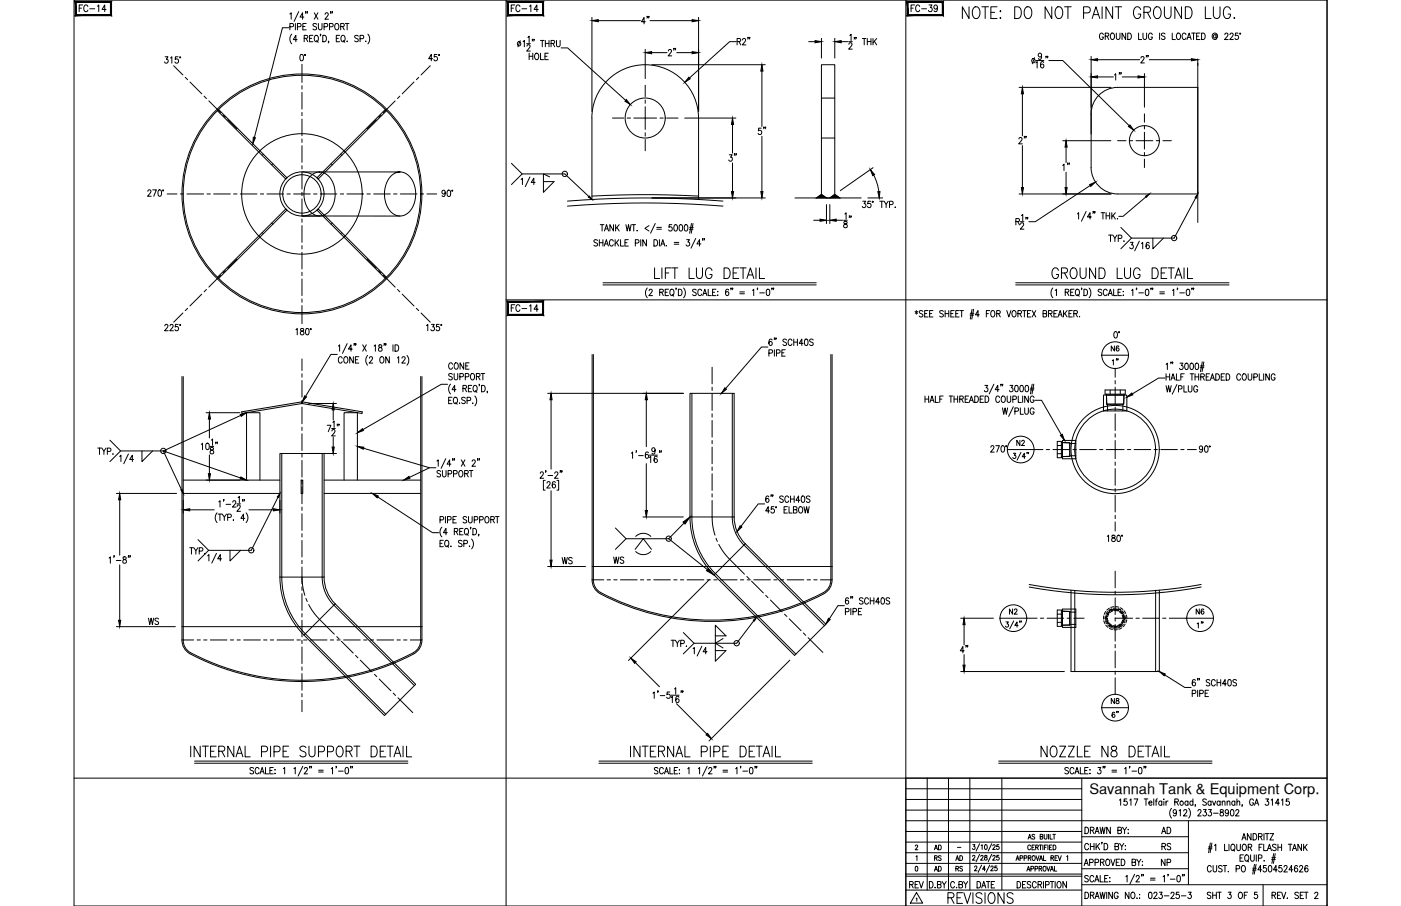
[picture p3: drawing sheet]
<svg xmlns="http://www.w3.org/2000/svg" width="432mm" height="279mm" viewBox="0 0 432 279" stroke-linecap="round" stroke-linejoin="round" font-family="sans-serif">
<defs><g id="words">
<text font-size="7.5" x="295.6" y="7.1">NOTE: DO NOT PAINT GROUND LUG.</text>
<g font-size="6.6">
<text x="200.7" y="87.1">LIFT LUG DETAIL</text>
<text x="323.5" y="87.1">GROUND LUG DETAIL</text>
<text x="57.9" y="234.6">INTERNAL PIPE SUPPORT DETAIL</text>
<text x="193.3" y="234.6">INTERNAL PIPE DETAIL</text>
<text x="320" y="234.6">NOZZLE N8 DETAIL</text>
<text x="291.4" y="279.8">REVISIONS</text>
</g>
<text font-size="5.7" x="350.7" y="20.8">2&quot;</text>
<g font-size="5.3">
<text x="23.6" y="4.9">FC-14</text>
<text x="156.6" y="4.9">FC-14</text>
<text x="279.8" y="4.9">FC-39</text>
<text x="196.8" y="8.5">4&quot;</text>
<text x="205" y="18.3">2&quot;</text>
<text x="346.8" y="26.1" transform="rotate(-90 346.8 26.1)">1&quot;</text>
<text x="237.1" y="42.7" transform="rotate(-90 237.1 42.7)">5&quot;</text>
<text x="312.9" y="45.5">2&quot;</text>
<text x="223.7" y="50.8">3&quot;</text>
<text x="330.9" y="54" transform="rotate(-90 330.9 54)">1&quot;</text>
<text x="263.5" y="71.6" transform="rotate(-90 263.5 71.6)">18&quot;</text>
<text x="156.6" y="97.4">FC-14</text>
<text x="188.4" y="175">WS</text>
<text x="294.9" y="202.5">4&quot;</text>
<text x="279.4" y="275.2">REV</text>
</g>
<g font-size="4.9">
<text x="345.7" y="113.9" transform="rotate(-90 345.7 113.9)">1&quot;</text>
<text x="312.6" y="138.6">N2</text>
<text x="172.5" y="175">WS</text>
<text x="44.8" y="193.7">WS</text>
<text x="367.9" y="194.7">1&quot;</text>
<text x="341.5" y="218.4">N8</text>
<text x="357" y="258.2">AD</text>
<text x="357.4" y="263.2">RS</text>
<text x="357" y="268.1">NP</text>
</g>
<text font-size="4.5" x="335.7" y="244.9">Savannah Tank &amp; Equipment Corp.</text>
<g font-size="4.4">
<text x="341.5" y="109.4">N6</text>
<text x="310.1" y="190.5">N2</text>
<text x="367.9" y="190.5">N6</text>
<text x="287.2" y="263.2">AD</text>
<text x="287.2" y="269.9">AD</text>
<text x="287.2" y="266.7">RS</text>
<text x="293.9" y="269.9">RS</text>
<text x="293.9" y="266.7">AD</text>
</g>
<text font-size="2.6" x="294.2" y="262.5">-</text>
</g></defs>
<!-- layer: 0 -->
<g fill="none" stroke="#000" stroke-width=".31">
<path d="M22.8 0h386.2v279.4h-386.2zM156 0v279.4M279.2 0v279.4M156 92.5h253M22.8 240h386.2M285.8 240v34.5M292.3 240v34.5M298.9 240v34.5M308.8 240v34.5M333.4 240v39.4M279.2 253.1h129.8M279.2 259.7h54.2"/>
<path d="M279.2 256.4h54.2M279.2 249.8h54.2M279.2 246.5h54.2M279.2 243.2h54.2M333.4 258h32.9M366.3 253.1v19.7M279.2 263h87.1M279.2 274.5h54.2M279.2 269.6h54.2M279.2 270.2h54.2M279.2 266.3h54.2M333.4 267.9h32.9"/>
<path d="M333.4 272.8h75.6M389.3 272.8v6.6"/>
</g>
<!-- layer: TEXT -->
<g fill="none" stroke="#000" stroke-width=".31">
<path d="M316.9 258.8l.5-1.5 .4 1.5M317.1 258.3h.5M318.9 257.5l-.3-.2-.5 .2 .1 .4 .7 .3v.4l-.3 .2-.5-.2M320.6 258l.7-.1 .1-.4-.8-.2v1.5l.8-.2v-.5l-.3-.1M321.8 257.3v1.1l.4 .4 .4-.2 .1-1.3M323.2 257.3v1.5M323.6 257.3v1.5h.8M324.5 257.3h.8M324.9 257.3v1.5M334.4 255.1a1.01 1.01 0 0 1 1.1 1 1.01 1.01 0 0 1-1.1 1zM336.1 256.1l.9-.2 .1-.6-1-.2v2M336.6 256.1l.6 1"/>
<path d="M337.5 257.1l.6-2 .7 2M337.7 256.4h.8M339 255.1l.4 2 .4-2 .4 2 .4-2M339.7 259.8h-.2h.2l-.2 .5M342.2 255.1v2l-1.1-2v2M344.5 256.1l1-.2 .1-.6-1.1-.2v2l1.1-.2 .1-.5-.5-.3M345 246.8l.4-.4v1.9M346 255.1l.6 1v1M347.2 255.1l-.6 1M347.3 246.4h-.8l-.1 .8a.61 .61 0 0 1 .9 .1 .61 .61 0 0 1-.1 .8 .61 .61 0 0 1-.8-.1M347.6 257h.2zM347.7 255.8v.1z"/>
<path d="M348.2 246.8l.4-.4v1.9M349.5 246.4h1.2l-.8 1.9M352.7 246.4h1.1M353.2 246.4v1.9M354.1 247.6h.9l-.1-.5a.58 .58 0 0 0-.8 .7 .58 .58 0 0 0 .9 .3M355.6 246.4v1.9M356.1 247h.5M356.7 246.4l-.3 .1-.1 .3v1.5M358.1 247.3l-.2-.2a.58 .58 0 0 0-.8 .6 .58 .58 0 0 0 1 .4M358.1 247v1.3M358.7 246.4v.2zM358.7 247.1v1.2"/>
<path d="M359.4 247v1.3M360 247l-.4 .1-.2 .5M361.1 249.3a2.24 2.24 0 0 0 0 3M362.1 247.3l.9-.1 .1-.6-1-.2v1.9M362.6 250.3l-.1 .3a.54 .54 0 0 1-.8 .1 .54 .54 0 0 1 0-.8 .54 .54 0 0 1 .8 .1l.1 .3a.9 .9 0 0 1-.6 1.3l-.4-.2M362.6 247.3l.6 1M363.4 250l.4-.3v1.9M364.8 250.1l.2-.3 .5-.1 .3 .5-1.1 1.4h1.2M366.1 247.3l-.1-.2a.58 .58 0 0 0-.8 .6 .58 .58 0 0 0 .9 .4M366.1 247v1.3M366.4 249.3a2.31 2.31 0 0 1 0 3M367.7 247.3a.56 .56 0 0 0-.8 0 .56 .56 0 0 0 0 .8 .56 .56 0 0 0 .8 0"/>
<path d="M367.7 246.4v1.9M368.5 248.3h-.2h.2l-.2 .4M369.2 250.1l.3-.4h.4l.3 .3-1.1 1.6h1.1M370.9 249.7h.9l-.5 .7a.6 .6 0 0 1 .5 .9 .6 .6 0 0 1-1.1 0M371.8 246.7l-.4-.3-.7 .3 .2 .4 .9 .7v.3l-.4 .2-.7-.2M372.5 249.7h.9l-.5 .7a.6 .6 0 0 1 .5 1 .6 .6 0 0 1-1.1-.1M373 260l-.5 3M373.3 247.3a.56 .56 0 0 0-.8 0 .56 .56 0 0 0 0 .8 .56 .56 0 0 0 .8 0M373.3 247v1.3M373.5 260l-.5 3M373.7 247l.5 1.3 .5-1.3M374 250.8h1.5"/>
<path d="M376 247.3a.56 .56 0 0 0-.7 0 .56 .56 0 0 0 0 .8 .56 .56 0 0 0 .7 0M376 247v1.3M376.2 249.8v.5a.72 .72 0 0 1 .8 .4 .72 .72 0 0 1-.3 .9 .63 .63 0 0 1-.7-.6 .63 .63 0 0 1 .8-.6l.2-.3v-.3zM376.7 247.4l.4-.4 .4 .1v1.2M376.7 247v1.3M378.2 247.4l.4-.4 .4 .1 .1 1.2M378.2 247v1.3M378.6 250.3v.3a.54 .54 0 0 1-.8 .1 .54 .54 0 0 1 0-.8 .54 .54 0 0 1 .8 .1v.3a.9 .9 0 0 1-.6 1.3l-.3-.2M379.4 249.8l.3-.1a1.06 1.06 0 0 1 .6 .9 1.06 1.06 0 0 1-.6 1l-.3-.1-.2-.7zM380.6 247.3a.56 .56 0 0 0-.8 0 .56 .56 0 0 0 0 .8 .56 .56 0 0 0 .8 0M380.6 247v1.3M380.9 250.1l.1-.3 .5-.1 .3 .5-1 1.4h1.1"/>
<path d="M381.2 247.4l.4-.4 .4 .1 .1 1.2M381.2 246.4v1.9M382.8 259l.6-1.9 .6 1.9M382.9 248.3l-.1 .4M383 258.4h.8M385.6 257.1v1.9l-1.1-1.9v1.9M386.2 257.1a1 1 0 0 1 1.2 1 1 1 0 0 1-1.2 .9zM386.3 246.8a.61 .61 0 0 0-.7-.4 .61 .61 0 0 0-.5 .7v.5a.61 .61 0 0 0 .6 .8 .61 .61 0 0 0 .6-.8h-.4M386.7 248.3l.6-1.9 .6 1.9M386.9 247.7h.8M387.9 258l1-.1v-.7l-1-.1v1.9M388.5 258l.5 1"/>
<path d="M389.6 257.1v1.9M390 257.1h1.1M390.1 246.4h.9l-.5 .7a.6 .6 0 0 1 .5 .9 .6 .6 0 0 1-1.1 0M390.5 257.1v1.9M391.4 257.1h1.1l-1.1 1.9h1.1M391.8 246.8l.4-.4v1.9M394.3 247.7h-1.2l.8-1.3v1.9M395 246.8l.4-.4v1.9M397.3 246.4h-.8l-.1 .8a.61 .61 0 0 1 .9 .1 .61 .61 0 0 1-.1 .8 .61 .61 0 0 1-.9-.1M282.1 260.9l.3-.3 .4 .3-.7 1.2h.8M282.2 267.2h.2a.82 .82 0 0 1 .5 .7 .82 .82 0 0 1-.5 .7l-.3-.2zM282.3 264.2l.3-.3v1.5"/>
<path d="M282.4 277.1l.2-.2v1M282.5 275.2l1.9 3.3h-3.8zM288.2 273.6v.2zM288.9 272.8l1-.1v-.8l-1-.1v2l1.1-.2v-.4l-.4-.4M290.4 271.8l.6 1v1M291.7 271.8l-.7 1M294.2 272.3a.62 .62 0 0 0-.7-.5 .62 .62 0 0 0-.5 .8v.5a.62 .62 0 0 0 .5 .7 .62 .62 0 0 0 .7-.5M295.6 272.8l.9-.1 .1-.7-1-.2v2l1-.2 .1-.4-.4-.4M297 271.8l.6 1v1M298.3 271.8l-.7 1M299.8 264.1l.2-.3 .5 .3-.8 1.2h.8M299.8 260.5h.7l-.4 .5a.44 .44 0 0 1 .4 .7 .44 .44 0 0 1-.8 0"/>
<path d="M300.4 267.4l.2-.3 .5 .2-.8 1.2h.9M301.1 271.8a1 1 0 0 1 1.2 1 1 1 0 0 1-1.2 1zM301.9 263.5l-1.1 2.2M301.9 260.2l-1.1 2.3M302.3 264.1l.5-.3 .2 .4-.8 1.1h.9M302.4 260.8l.3-.3v1.5M302.5 266.8l-1 2.2M302.6 273.8l.6-2 .6 2M303.6 263.8v.5a.59 .59 0 0 1 .6 .2 .59 .59 0 0 1-.1 .7 .48 .48 0 0 1-.7-.3 .48 .48 0 0 1 .6-.6l.1-.5zM303.6 260.6a.72 .72 0 0 1 .8 .5 .72 .72 0 0 1-.5 .9l-.4-.3zM303.7 268.1h-.9l.6-1v1.4M304 271.8h1.1"/>
<path d="M304.6 271.8v2M305 266.8l-1 2.2M305.4 267.4l.2-.3 .5 .2-.8 1.2h.9M305.6 263.5l-1 2.2M305.6 260.2l-1 2.3M306 264.1l.1-.3h.4l.2 .4-.8 1.1h.9M306 260.8l.2-.3 .5 .3-.8 1.2h.9M306.6 271.8h-1.1v2M307.3 267.1h-.6l-.1 .6a.46 .46 0 0 1 .7 0 .46 .46 0 0 1-.1 .7 .46 .46 0 0 1-.7-.1M307.8 263.8h-.5l-.1 .6a.46 .46 0 0 1 .7 0 .46 .46 0 0 1-.1 .7 .46 .46 0 0 1-.7-.1M307.8 260.5h-.5l-.1 .6a.46 .46 0 0 1 .7 0 .46 .46 0 0 1-.1 .7 .46 .46 0 0 1-.7-.1M313.1 265.4l.5-1.5 .5 1.5"/>
<path d="M313.3 264.9h.6M313.5 271.8a1 1 0 0 1 1.1 1 1 1 0 0 1-1.1 1zM314.4 264.6h.7l.1-.6-.8-.1v1.5M315.6 264.6h.8v-.6l-.8-.1v1.5M316.2 271.8h-1v2h1M316.5 268.6l.5-1.4 .4 1.4M316.7 268.2h.6M316.9 264.6l.7-.1 .1-.5-.8-.1v1.5M317.3 264.6l.4 .8M317.6 260.9a.46 .46 0 0 0-.5-.3 .46 .46 0 0 0-.3 .6v.3a.46 .46 0 0 0 .3 .6 .46 .46 0 0 0 .5-.4M317.7 272.1l-.4-.3-.7 .3 .1 .5 .9 .5a.48 .48 0 0 1-.3 .7l-.7-.3M317.7 267.9h.8v-.7h-.8v1.4"/>
<path d="M318.1 261.3h.5M318.3 263.9h.2a.7 .7 0 0 1 .6 .7 .7 .7 0 0 1-.8 .7l-.2-.5zM318.9 260.6h-.8v1.5h.8M319 267.9h.7v-.7h-.7v1.4M319.2 261.3l.7-.1v-.5l-.7-.1v1.5M319.3 263.9l.5 1.5 .5-1.5M319.4 272.3a.62 .62 0 0 0-.8-.5 .62 .62 0 0 0-.4 .8v.5a.62 .62 0 0 0 .4 .7 .62 .62 0 0 0 .8-.5M319.6 261.3l.4 .8M319.9 272.8l1-.1 .1-.7-1.1-.2v2M320.3 267.9l.7-.1v-.6h-.7v1.4M320.3 260.6h.8M320.4 265.4l.4-1.5 .5 1.5"/>
<path d="M320.5 272.8l.6 1M320.5 264.9h.7M320.7 267.9l.4 .7M320.7 260.6v1.5M321.4 260.6v1.5M321.6 271.8v2M321.6 263.9v1.5h.7M321.7 267.2a.68 .68 0 0 1 .7 .7 .68 .68 0 0 1-.7 .7l-.2-.5zM321.9 261.3h.5M322.2 272.9l1-.1v-.9l-1-.1v2M322.6 267.2l.5 1.4 .5-1.4M322.7 260.6h-.8v1.5"/>
<path d="M323 260.6v1.5M323.5 261.3h.4M323.7 271.8h1.1M323.7 268.6l.5-1.4 .5 1.4M323.9 264.6l.7-.1v-.6h-.7v1.5M323.9 268.2h.6M324.2 260.6h-.7v1.5h.7M324.3 271.8v2M324.3 264.6l.4 .8M324.6 260.6a.74 .74 0 0 1 .9 .7 .74 .74 0 0 1-.9 .8zM325 267.2v1.4h.7M325.2 264.6h.4"/>
<path d="M325.2 271.8v2M325.9 263.9h-.7v1.5h.7M326.1 271.9l.1-.1a1.01 1.01 0 0 1 .9 1 1.01 1.01 0 0 1-.9 1 1.27 1.27 0 0 1-.1-1.9zM326.1 263.9l.5 1.5 .5-1.5M328.7 271.8v2l-1.1-2v2M328.8 264.2l.3-.3v1.5M334.2 266.9l.6-1.9 .6 1.9M334.4 275.1a1 1 0 0 1 1.1 1 1 1 0 0 1-1.1 1zM334.4 266.3h.8M335.4 270.3l-.4-.3-.7 .3 .2 .4 .9 .7v.3l-.4 .3-.7-.3M335.5 260.6a.62 .62 0 0 0-.7-.5 .62 .62 0 0 0-.5 .8v.4a.62 .62 0 0 0 .5 .8 .62 .62 0 0 0 .7-.5M335.8 266l1-.1 .1-.7-1.1-.2v1.9"/>
<path d="M336.1 276.1l.9-.1 .1-.7-1-.2v2M336.1 260.1v2M336.1 261h1.1M336.6 276.1l.6 1M337.1 270.5a.61 .61 0 0 0-.7-.5 .61 .61 0 0 0-.5 .7v.5a.61 .61 0 0 0 .5 .8 .61 .61 0 0 0 .7-.5M337.2 260.1v2M337.4 272l.7-2 .6 2M337.5 266l1-.1v-.7l-1-.2v1.9M337.5 277.1l.6-2 .7 2M337.7 271.3h.8M337.7 276.5h.8M337.8 260.1v2"/>
<path d="M338.2 260.9l.7 1.2M338.9 260.1l-1.1 1.3M339 275.1l.4 2 .4-2 .4 2 .4-2M339.1 270v2h1M339.2 265.9l.9-.1v-.7l-.9-.1v1.9M339.7 265.9l.6 1M340.3 260.1a1 1 0 0 1 1.1 1 1 1 0 0 1-1.1 1zM340.5 270.9h.6M341.1 265.1l.1-.1a1 1 0 0 1 .9 .9 1 1 0 0 1-.9 1 1.26 1.26 0 0 1-.1-1.8zM341.1 275.1v2M341.5 270h-1v2h1M342 271.9h.1z"/>
<path d="M342.1 270.6v.2zM342.4 265l.6 1.9 .6-1.9M342.9 275.1v2l-1.2-2v2M343.6 261l1-.1v-.7l-1-.1v2l1.1-.2 .1-.5-.4-.4M344 265.9h.7M344.6 275.6a.62 .62 0 0 0-.7-.5 .62 .62 0 0 0-.5 .8v.5a.62 .62 0 0 0 .6 .7 .62 .62 0 0 0 .6-.7h-.4M345.1 260.1l.6 .9v1.1M345.1 265h-1.1v1.9h1.1M345.6 265a1 1 0 0 1 1.1 .9 1 1 0 0 1-1.1 1zM346.4 260.1l-.7 .9M346.8 260.8v.1zM346.8 261.9v.2z"/>
<path d="M347 270.4l.4-.4v2M348 275.1v2l-1.2-2v2M348.8 275.2l.2-.1a1 1 0 0 1 .8 1 1 1 0 0 1-.8 1 1.29 1.29 0 0 1-.2-1.9zM348.9 265.9l1-.1v-.7l-1-.1v1.9l1-.1 .1-.5-.4-.4M349.7 269.6l-1.4 3M350.2 270.5l.3-.5h.3l.3 .4-1 1.6h1.1M350.4 265l.6 .9v1M350.4 277h.1zM351.2 275.8h.1M351.2 276.9h.1M351.6 265l-.6 .9M351.9 269.7h-.1h.1l-.1 .5"/>
<path d="M352 266.8h.2zM352.1 265.6v.2zM352.4 269.7l-.1 .5M354.2 275.2l.4-.1a1.15 1.15 0 0 1-.2 2l-.4-.4v-.4zM354.6 270.8h1.4M354.6 271.4h1.4M355.6 275.6l.4-.5 .4 .1 .2 .3-.2 .7-.8 .9h1.1M357.3 275.1h.9l-.5 .8a.6 .6 0 0 1 .5 .9 .6 .6 0 0 1-1.1-.1M358.5 270.4l.4-.4v2M358.8 276.3h1.5M360.1 269.7l-.2 .5M360.7 271.1h1.4"/>
<path d="M360.9 275.6l.3-.5h.3l.4 .4-.3 .7-.8 .9h1.2M362.9 270.1l.3-.1a1.09 1.09 0 0 1 .6 1 1.09 1.09 0 0 1-.6 1 1.43 1.43 0 0 1-.3-1.9zM363.4 275.1h-.8l-.1 .9a.61 .61 0 0 1 .9 0 .61 .61 0 0 1-.1 .9 .61 .61 0 0 1-.9-.2M364.1 276.3h1.4M364.5 269.7l-.1 .5M365 269.7h-.2h.2l-.2 .5M366.2 275.1h.9l-.5 .8a.6 .6 0 0 1 .5 .9 .6 .6 0 0 1-1-.1M372.4 261.7h1.1M372.5 261.2h1.1M373.2 275.4l-.4-.3-.7 .3 .1 .5 .9 .5a.48 .48 0 0 1-.3 .7l-.7-.3M373.3 267.4a.61 .61 0 0 0-.7-.5 .61 .61 0 0 0-.5 .8v.4a.61 .61 0 0 0 .5 .8 .61 .61 0 0 0 .7-.5M373.8 275.1v2"/>
<path d="M373.8 276.1h1.1M373.9 266.9l.1 1.7 .4 .3 .5-.3 .1-1.7M374.3 260.7l.4-.3v1.9M374.9 275.1v2M375.3 275.1h1.1M375.8 275.1v2M376.7 267.2l-.4-.3-.6 .1v.7l.8 .4 .2 .5-.4 .3-.7-.3M377 266.9h1.1M377.4 260.4v1.9h1M377.5 266.9v2M378.5 275.1h.9l-.5 .8a.6 .6 0 0 1 .5 .9 .6 .6 0 0 1-1-.1M378.6 268.7v.2z"/>
<path d="M378.8 260.4v1.9M379.7 260.4h.1a1 1 0 0 1 .8 .9 1 1 0 0 1-.8 1 1.26 1.26 0 0 1-.1-1.9zM380.1 261.9l.4 .6M381 267.9h.9l.1-.8-1-.2v2M381.2 260.4l.1 1.6 .4 .3 .5-.3 .1-1.6M382 275.2l.1-.1a1 1 0 0 1 .9 1 1 1 0 0 1-.9 1 1.27 1.27 0 0 1-.1-1.9zM382.2 264.6h.6M382.9 267l.2-.1a1.01 1.01 0 0 1 .8 1 1.01 1.01 0 0 1-.8 1 1.29 1.29 0 0 1-.2-1.9zM383.2 260.4h.1a1 1 0 0 1 .9 .9 1 1 0 0 1-.9 1 1.28 1.28 0 0 1-.1-1.9zM383.2 263.6h-1v2h1M383.5 276.1h.6M383.8 263.9l.3-.3a1 1 0 0 1 .8 1 1 1 0 0 1-.8 1l-.5-.7z"/>
<path d="M384.3 265.2l.5 .6M384.5 275.1h-1v2M384.7 261.3l1-.1v-.7l-1-.1v1.9M385.3 261.3l.5 1M385.4 263.6v1.4l.5 .6 .6-.3 .1-1.7M386 268.3h1.1M386.1 267.8h1.1M386.7 266.6l-.6 3M387.1 266.6l-.5 3M387.2 263.6v2M387.5 275.1h-.8l-.1 .9a.61 .61 0 0 1 .9 0 .61 .61 0 0 1-.1 .9 .61 .61 0 0 1-.9-.2M387.9 264.7l.9-.1 .1-.8-1-.2v2"/>
<path d="M388 261.3h.7M388.9 268.2h-1.2l.8-1.3v2M389.1 260.4h-1.1v1.9M389.5 260.4v1.9h.9M389.6 265.4v.2zM390.2 266.9h-.8v.9a.62 .62 0 0 1 .9 0 .62 .62 0 0 1-.1 .9 .62 .62 0 0 1-.9-.2M390.6 262.3l.6-1.9 .7 1.9M390.8 261.7h.8M391.1 267l.3-.1a1.08 1.08 0 0 1 .6 1 1.08 1.08 0 0 1-.6 1l-.5-.8zM391.9 265h1.1M392 264.5h1.1M392 276.1l1-.1 .1-.7-1.1-.2v2"/>
<path d="M392.6 263.2l-.6 3.1M392.6 276.1l.6 1M393 263.2l-.5 3.1M393.3 260.6l-.4-.2-.7 .2 .2 .5 .9 .6v.3l-.4 .3-.7-.3M393.7 268.2h-1.2l.8-1.3v2M393.7 276.1h.7M393.9 261.3h1.1M393.9 260.4v1.9M394.8 275.1h-1.1v2h1.1M395 260.4v1.9M395 275.1l.6 2 .7-2M395 266.9h-.8l-.1 .9a.62 .62 0 0 1 1 0 .62 .62 0 0 1-.1 .9 .62 .62 0 0 1-.9-.2"/>
<path d="M395.8 267.4l.3-.5h.3l.3 .4-.2 .6-.8 1h1.1M396.7 276.9v.2zM397.1 260.4h1.1M397.6 260.4v1.9M398.3 262.3l.7-1.9 .6 1.9M398.5 268.2h-1.2l.8-1.3v2M398.6 261.7h.8M399.9 267.2l-.3-.3a1.12 1.12 0 0 0-.1 2 .58 .58 0 0 0 .5-.8 .58 .58 0 0 0-1-.2l-.1 .3M400.2 275.4l-.4-.3-.6 .1v.6l.8 .5 .2 .5-.4 .3-.7-.3M400.5 267.4l.4-.5h.3l.3 .4-.2 .6-.8 1h1.1M400.7 276.1h.7M401.1 260.4v1.9l-1.1-1.9v1.9"/>
<path d="M401.8 275.1h-1.1v2h1.1M401.8 260.4v1.9M402 275.1h1.1M402.2 261.2l.7 1.1M402.6 275.1v2M402.9 260.4l-1.1 1.3M403.1 267.2l-.3-.3a1.12 1.12 0 0 0-.1 2 .58 .58 0 0 0 .5-.8 .58 .58 0 0 0-1-.2l-.1 .3M405.2 275.6l.3-.5 .5 .1 .2 .3-1.1 1.6h1.2"/>
<circle cx="364.2" cy="247.6" r=".62"/>
</g>
<!-- layer: SHOP TAG -->
<path d="M279.2 279.4h.1M409 279.4h.1" fill="none" stroke="#000" stroke-width=".31"/>
<!-- layer: DIM -->
<g fill="none" stroke="#000" stroke-width=".31">
<path d="M50.9 17.5h.9l-.5 .8a.59 .59 0 0 1 .5 .9 .59 .59 0 0 1-1.1-.1M52.6 17.9l.4-.4v2M54.9 17.5h-.8l-.1 .9a.61 .61 0 0 1 .9 0 .61 .61 0 0 1-.1 .9 .61 .61 0 0 1-.9-.2M89 8.6h-1.9l-8.7 33.8M89.3 4.3l.4-.4v2M89.3 8.3l1-.1v-.9l-1-.1v2M89.9 10.5a2.24 2.24 0 0 0 0 3M91 7.2v2M91.6 12.2h-1.2l.8-1.3v2M91.7 8.3l.9-.1 .2-.3-.2-.6-.9-.1v2M92.1 3.6l-1.5 3M92.6 16.9l.3-.1a1.06 1.06 0 0 1 .6 1 1.06 1.06 0 0 1-.6 1l-.3-.1-.2-.8z"/>
<path d="M93.3 8.2h.7M93.7 5.3h-1.2l.8-1.4v2M93.7 11.8l1-.1 .1-.6-1.1-.2v2M94.3 3.7l-.2 .4M94.3 11.8l.6 1.1M94.4 7.2h-1.1v2h1.1M94.8 3.7h-.2h.2l-.2 .4M95.4 11.8h.7M96.5 10.9h-1.1v2h1.1M96.9 3.9l1.1 2M97.2 11l.1-.1a1 1 0 0 1 .9 1 1 1 0 0 1-.9 1 1.27 1.27 0 0 1-.1-1.9zM97.6 7.5l-.4-.3-.7 .3v.4l1.1 .7v.3l-.4 .3-.7-.3"/>
<path d="M97.6 12.5l.5 .6M98 3.9l-1.1 2M98.1 7.2v1.4l.5 .6 .6-.3 .1-1.7M98.8 10.6l-.1 .5M99.5 10.9a1 1 0 0 1 1.1 1 1 1 0 0 1-1.1 1zM99.9 8.3l1-.1v-.9l-1-.1v2M100.2 4.4l.3-.5h.4l.3 .4-1.1 1.6h1.1M101.3 12.8l-.1 .5M101.6 8.3l.9-.1v-.9l-.9-.1v2M102 3.7l-.2 .4M102.4 3.7h-.1h.1l-.1 .4M103.5 7.3l.2-.1a1 1 0 0 1 .8 1 1 1 0 0 1-.8 1 1.27 1.27 0 0 1-.2-1.9z"/>
<path d="M103.7 11.8h.6M104.7 10.9h-1v2h1M105 8.2l1-.1v-.7l-1-.2v2M105.4 11l.2-.1a1 1 0 0 1 .8 1 1 1 0 0 1-.8 1 1.27 1.27 0 0 1-.2-1.9zM105.6 8.2l.5 1M105.8 12.5l.5 .6M106.4 7.2h1.1M106.9 12.8h.2zM107 7.2v2M110.4 11.2l-.4-.3-.7 .3 .1 .4 1 .7v.3l-.4 .3-.7-.3M111 11.9l1-.1v-.8l-1-.1v2M112.7 12.7v.2z"/>
<path d="M113.4 10.5a2.3 2.3 0 0 1 0 3M133.3 18.1h-1.2l.8-1.3v2M134.7 16.8h-.8l-.1 .8a.61 .61 0 0 1 .9 .1 .61 .61 0 0 1-.1 .9 .61 .61 0 0 1-.9-.2M160.3 12.6l-.7 1.8M161.2 12.8l.4-.3v1.9M162.3 13.5h1.1M162.4 14.2l.2-.3 .4-.1 .4 .6-1.1 1.3h1.1M162.7 11.5l.4-.3v1.9M163.1 16.4v2M163.1 17.4h1.1M164.2 12.2l-.2 .5M164.2 16.4v2"/>
<path d="M164.7 12.2h-.2h.2l-.2 .5M165.1 16.5l.1-.1a1.01 1.01 0 0 1 .9 1 1.01 1.01 0 0 1-.9 1 1.24 1.24 0 0 1-.1-1.9zM166.6 12.5h1.1M166.6 16.4v2h1M167.1 12.5v1.9M168 17.4h.6M168.1 12.5v1.9M168.1 13.4h1.1M169 16.4h-1v2h1M169.2 12.5v1.9M169.8 13.4l1-.1 .1-.6-1.1-.2v1.9M170.4 13.4l.6 1"/>
<path d="M171.5 12.5v1.4l.5 .5 .6-.2v-1.7M173 14.8h1.9l17.9 16.1M182.4 5.4v29M184.4 6.4h13M198.9 15.2v9M200.3 6.4h13M200.8 16.2h4.8M200.9 20h35M208.6 16.2h4.7M215.3 5.4v29M226.8 12.8h-1.9l-12.4 11.2M227.2 12.8l.9-.1 .1-.6-1-.2v1.9"/>
<path d="M227.7 12.8l.6 1M228.9 12.3l.3-.4 .5 .1 .1 .2-.2 .7-.8 .9h1.1M230.6 11.6l-.1 .5M231.1 11.6h-.2h.2l-.2 .5M249.2 12.8h2M253.2 11.8v6.1M257.3 11.8v6.1M259.3 12.8h1.9M261.6 12.8h1.1M261.6 13.7l.2-.4 .5-.1 .3 .6-1 1.4h1.1M261.9 10.9l.4-.3v1.9M263.4 11.6h-.2h.2l-.2 .5"/>
<path d="M263.9 11.6h-.2h.2l-.2 .5M265.8 11.9h1.1M266.4 11.9v1.9M267.3 11.9v1.9M267.3 12.8h1.1M268.4 11.9v1.9M269.1 11.9v1.9M269.5 12.7l.7 1.1M270.2 11.9l-1.1 1.3M318.9 17.8l-.7 1.9M319.3 19.4l.4-.4v2M319.3 18.7h2.4"/>
<path d="M321 17v.3a.54 .54 0 0 1-.8 .1 .54 .54 0 0 1 0-.8 .54 .54 0 0 1 .8 .1v.3a.9 .9 0 0 1-.6 1.3l-.3-.2M321.7 19.3l-.3-.3a1.1 1.1 0 0 0-.7 1 1.1 1.1 0 0 0 .6 1 .57 .57 0 0 0 .5-.6 .57 .57 0 0 0-.5-.6 .57 .57 0 0 0-.6 .5M322.5 17.4l-.2 .5M322.9 17.4h-.1h.1l-.1 .5M323.3 18.7h4.3l20.4 20.1M336.3 17.4v23.9M338.3 18.4h12.9M340.1 10.7a.61 .61 0 0 0-.8-.5 .61 .61 0 0 0-.4 .8v.4a.61 .61 0 0 0 .6 .8 .61 .61 0 0 0 .6-.8h-.4M340.6 11.2l1-.2 .1-.6-1.1-.2v2M341.2 11.2l.5 1M342.5 10.3l.2-.1a1.02 1.02 0 0 1 .8 1 1.02 1.02 0 0 1-.8 1 1.27 1.27 0 0 1-.2-1.9zM344.1 10.2v1.4l.4 .6 .6-.3 .1-1.7"/>
<path d="M346.9 10.2v2l-1.1-2v2M347.6 10.2a1.01 1.01 0 0 1 1.1 1 1.01 1.01 0 0 1-1.1 1zM350.9 10.2v2h1M352.3 10.2v1.4l.5 .6 .5-.3 .1-1.7M354.2 18.4h13M355.2 10.7a.62 .62 0 0 0-.8-.5 .62 .62 0 0 0-.5 .8v.4a.62 .62 0 0 0 .7 .8 .62 .62 0 0 0 .6-.8h-.4M357.4 10.2v2M359.1 10.5l-.4-.3-.8 .3 .2 .5 1 .6v.3l-.4 .3-.8-.3M361.3 10.2v2h1M362.9 10.3l.2-.1a1.01 1.01 0 0 1 .8 1 1.01 1.01 0 0 1-.8 1 1.29 1.29 0 0 1-.2-1.9zM365.5 10.7a.61 .61 0 0 0-.7-.5 .61 .61 0 0 0-.5 .8v.4a.61 .61 0 0 0 .5 .8 .61 .61 0 0 0 .7-.5M365.8 12.2l.7-2 .6 2"/>
<path d="M366.1 11.5h.8M367.3 10.2h1.1M367.9 10.2v2M368.8 11.2h.6M369.2 19.5v.7M369.8 10.2h-1v2h1M370.3 10.2a1 1 0 0 1 1.2 1 1 1 0 0 1-1.2 1zM374.8 11l-.3-.3a.51 .51 0 0 0-.5 .5 .51 .51 0 0 0 .5 .5l.3-.3M374.8 10.7l.1 1a.84 .84 0 0 0 .2-1.1 .84 .84 0 0 0-1.1-.3 .84 .84 0 0 0-.4 1 .83 .83 0 0 0 .5 .8 .83 .83 0 0 0 .9-.2M377.5 10.7l.3-.5h.3l.4 .4-.3 .6-.8 1h1.1M379.1 10.7l.3-.5h.4l.3 .4-1.1 1.6h1.1M381.6 10.2h-.8l-.1 .8a.62 .62 0 0 1 .9 .1 .62 .62 0 0 1-.1 .9 .62 .62 0 0 1-.9-.2"/>
<path d="M211 36.4h15.8M225.8 38.4v8.8M234.8 21.9v17.1M314.1 26.9h28.4M315.1 28.9v13M338.3 23.7h4.9M345.9 23.7h4.9M352.7 22.7v10.4M45.6 59l.1-.4 .5-.1 .3 .6-1 1.4h1.1M47.1 58.5h1.1l-.8 2M48.9 58.6h.7l.1 .3v1.2l-.4 .4-.6-.4zM137.2 59.3l-.2 .5a.54 .54 0 0 1-.7-.2 .54 .54 0 0 1 .1-.8 .54 .54 0 0 1 .7 .1l.1 .4a.93 .93 0 0 1-.6 1.3l-.3-.3"/>
<path d="M138 58.7l.3-.1a1.07 1.07 0 0 1 .6 1 1.07 1.07 0 0 1-.6 1 1.35 1.35 0 0 1-.3-1.9zM157.6 56.9l3.3-3.3h13.2l7.4 7M157.6 50.4l3.3 3.2M160.6 55.3l.4-.4v2M163.3 54.6l-1.4 3M164.9 56.3h-1.2l.8-1.4v2M169.4 54.5l-1.9-.9v2.4h3.3l-3.3 3.3v-3.3M225.8 50.2v8.9M234.8 42v17.1M269.1 51.7l-10.1 7.1M269.3 54l1.1 2.8 .5 2.3M314.1 59.8h28.4"/>
<path d="M315.1 44.9v12.9M327.6 43.4h14.8M328.6 45.4v4.7M328.6 53.1v4.7M336 57.2l-16.9 11.2h-2M184.2 74.2l-.5-.3-.7 .3 .2 .5 .9 .4 .1 .5-.5 .3-.7-.3M184.7 73.9v2M184.7 74.8h1.1M185 69.3h1.1M185.6 69.3v1.9M185.8 73.9v2M186.2 75.9l.7-2 .6 2"/>
<path d="M186.3 71.2l.6-1.9 .7 1.9M186.5 75.2h.8M186.5 70.6h.8M189 74.4a.61 .61 0 0 0-.7-.5 .61 .61 0 0 0-.5 .8v.4a.61 .61 0 0 0 .5 .8 .61 .61 0 0 0 .7-.5M189.1 69.3v1.9l-1.1-1.9v1.9M189.6 73.9v2M189.7 69.3v1.9M190 74.8l.7 1.1M190.1 70.1l.7 1.1M190.7 73.9l-1.1 1.3M190.8 69.3l-1.1 1.3M191.3 73.9v2h.9"/>
<path d="M192.6 74.8h.7M192.9 69.3l.4 1.9 .4-1.9 .4 1.9 .4-1.9M193.7 73.9h-1.1v2h1.1M194.8 69.3h1.1M195.3 69.3v1.9M195.8 75l1-.2 .1-.2-.1-.6-1-.1v2M196.4 71.1h.1M197.5 73.9v2M199.2 73.9v2l-1.1-2v2M200 69.6l-1.2 .8 1.2 .8M200.9 61h35M201.5 73.9a1 1 0 0 1 1.2 1 1 1 0 0 1-1.2 1z"/>
<path d="M202 68.9l-1.5 3M202.4 70.1h1.5M202.4 70.7h1.5M203.2 73.9v2M203.6 75.9l.7-2 .6 2M203.9 75.2h.8M205.4 75.7v.2zM207.1 69.3h-.9v.8a.61 .61 0 0 1 .9 0 .61 .61 0 0 1-.1 .9 .61 .61 0 0 1-.9-.1M207.8 74.8h1.4M207.8 75.3h1.4M207.9 69.4l.3-.1a1.07 1.07 0 0 1 .6 1 1.07 1.07 0 0 1-.6 .9 1.37 1.37 0 0 1-.3-1.8zM209.5 69.4l.3-.1a1.07 1.07 0 0 1 .6 1 1.07 1.07 0 0 1-.6 .9 1.4 1.4 0 0 1-.3-1.8z"/>
<path d="M211.1 69.4l.3-.1a1.07 1.07 0 0 1 .6 1 1.07 1.07 0 0 1-.6 .9 1.37 1.37 0 0 1-.3-1.8zM211.6 73.9h.9l-.5 .8a.6 .6 0 0 1 .5 .9 .6 .6 0 0 1-1-.1M212.5 70.7h1.1M212.6 70.1h1.1M213.1 68.9l-.5 3M213.6 68.9l-.6 3M214.4 73.5l-1.4 3M216 75.2h-1.2l.8-1.3v2M216.6 73.6l-.1 .5M217.1 73.6h-.1h.1l-.1 .5M250.8 67.9h2M254.7 63.1v5.8"/>
<path d="M255.8 63.1v5.8M265.9 62.1h.9l-.5 .7a.6 .6 0 0 1 .5 .9 .6 .6 0 0 1-1-.1M267.5 61h4.5M268.3 62.1h-.8l-.1 .8a.61 .61 0 0 1 .9 0 .61 .61 0 0 1-.1 .9 .61 .61 0 0 1-.8-.2M271.2 62.1h1.1M271.8 62.1v1.9M272.5 62.1l.6 .9v1M273.7 62.1l-.6 .9M274.2 63.1l.9-.1 .2-.3-.2-.6h-.9v1.9M275.9 63.8v.2zM313.1 68.3l1-.1v-.7l-1-.1v2M313.7 68.3l.5 1.1"/>
<path d="M314.5 68.4h1.1M314.5 69.2l.4-.5 .4 .1 .2 .3-1 1.6h1.1M314.8 66.4l.4-.3v2M316.3 67.1l-.2 .5M316.8 67.1h-.2h.2l-.2 .5M332 66l.4-.4v2M334.8 65.2l-1.5 3M336.4 66.9h-1.2l.8-1.3v2M337 65.3h-.2h.2l-.2 .5M337.5 65.3h-.2h.2l-.2 .5M339.4 65.6h1.1M339.9 65.6v2"/>
<path d="M340.9 65.6v2M340.9 66.5h1.1M341.7 72.5h1.1M342 65.6v2M342.3 72.5v2M342.7 65.6v2M343 72.5l.6 .9v1.1M343 66.4l.8 1.2M343.8 65.6l-1.1 1.3M344.3 72.5l-.7 .9M344.4 67.4v.2zM344.7 73.5l.9-.1 .1-.7-1-.2v2"/>
<path d="M345.5 70.1l3.2 3.3M346.4 74.3v.2zM348.4 74.7h.8l-.4 .8a.6 .6 0 0 1 .4 .9 .6 .6 0 0 1-1-.1M351.2 74.4l-1.5 3M351.8 75.1l.4-.4v2M353.2 60.7l-7.1 6h-1.3M354.2 75l-.3-.3a1.11 1.11 0 0 0-.1 2 .55 .55 0 0 0 .5-.5 .55 .55 0 0 0-.5-.6 .55 .55 0 0 0-.6 .5M355.3 73.4v3.3l3.3-3.3M368.6 61l-6.7 12.4h-13.2l-3.2 3.3M185.8 87.2h65.8M185.8 87.9h65.8M199.5 88.8a2.3 2.3 0 0 0 0 3"/>
<path d="M200.1 89.7l.3-.5 .5 .1 .1 .3-.2 .6-.8 1h1.1M203.3 90.1l1-.1 .1-.6-1.1-.2v2M203.9 90.1l.5 1.1M205 90.1h.7M206.1 89.2h-1.1v2h1.1M206.8 89.3l.1-.1a1 1 0 0 1 .9 1 1 1 0 0 1-.9 1 1.29 1.29 0 0 1-.1-1.9zM207.2 90.8l.4 .6M209.1 89.2a1 1 0 0 1 1.1 1 1 1 0 0 1-1.1 1zM210.7 88.8a2.24 2.24 0 0 1 0 3M214.6 89.5l-.4-.3-.7 .3 .1 .4 .9 .5-.1 .7-.5 .1-.4-.3M216.3 89.7a.61 .61 0 0 0-.8-.5 .61 .61 0 0 0-.4 .7v.5a.61 .61 0 0 0 .4 .8 .61 .61 0 0 0 .8-.5M216.6 91.2l.6-2 .7 2"/>
<path d="M216.8 90.5h.8M218.3 89.2v2h.9M219.6 90.1h.7M220.7 89.2h-1.1v2h1.1M221.1 89.9h.2zM221.1 91.1h.2zM224.6 89.5l-.3-.3a1.09 1.09 0 0 0-.7 1 1.09 1.09 0 0 0 .6 1 .57 .57 0 0 0 .5-.6 .57 .57 0 0 0-.5-.6 .57 .57 0 0 0-.6 .5M228 90h1.4M228 90.6h1.4M231.9 89.6l.4-.4v2M234.1 90.3h1.5M236.4 89.3l.4-.1a1.15 1.15 0 0 1-.2 2 1.43 1.43 0 0 1-.2-1.9z"/>
<path d="M282 96.1l.8 .5M282.4 95.8v1.1M282.8 96.1l-.8 .5M284.4 96.1l-.4-.3-.5 .1-.1 .5 .9 .5 .1 .6-.4 .2-.7-.2M285 96.7h.6M286 95.8h-1v1.9h1M286.5 96.7h.6M287.5 95.8h-1v1.9h1M290.7 96.1l-.4-.3-.5 .1-.1 .5 .9 .5 .1 .6-.4 .2-.7-.2M291.3 96.7h1.1M291.3 95.8v1.9M292.4 95.8v1.9"/>
<path d="M293.1 96.7h.6M294.1 95.8h-1v1.9h1M294.6 96.7h.6M295.6 95.8h-1v1.9h1M295.8 95.8h1.2M296.4 95.8v1.9M299 97.2h1.1M299 96.6h1.2M299.6 95.4l-.6 3M300.1 95.4l-.6 3M301.8 97.1h-1.2l.8-1.3v1.9M304 96.7h.6"/>
<path d="M305 95.8h-1v1.9M305.7 95.9l.1-.1a1 1 0 0 1 .9 1 1 1 0 0 1-.9 .9 1.29 1.29 0 0 1-.1-1.8zM307.2 96.7l.9-.1 .1-.6-1-.2v1.9M307.7 96.7l.6 1M310.3 95.8l.6 1.9 .7-1.9M312.2 95.9l.2-.1a1 1 0 0 1 .8 1 1 1 0 0 1-.8 .9 1.27 1.27 0 0 1-.2-1.8zM313.1 87.2h65.7M313.1 87.9h65.7M313.7 96.7l1-.1 .1-.6-1.1-.2v1.9M314.3 96.7l.6 1M315.2 95.8h1.1M315.7 95.8v1.9"/>
<path d="M316.7 96.7h.6M317.7 95.8h-1v1.9h1M318.1 95.8l1.1 1.9M319.2 95.8l-1.1 1.9M321.5 96.7l.9-.1 .1-.6-1-.2v1.9l1-.1v-.7l-.3-.2M323.2 96.7l.9-.1 .1-.6-1-.2v1.9M323.7 96.7l.6 1M324.5 88.8a2.3 2.3 0 0 0 0 3M324.8 96.7h.7M325.2 89.6l.4-.4v2M325.9 95.8h-1.1v1.9h1.1M326.1 97.7l.6-1.9 .7 1.9"/>
<path d="M326.3 97.1h.8M327.8 95.8v1.9M328.2 96.6l.7 1.1M328.3 90.1l1-.1 .1-.6-1.1-.2v2M328.9 90.1l.5 1.1M328.9 95.8l-1.1 1.3M329.5 96.7h.6M330 90.1h.6M330.5 95.8h-1v1.9h1M331 96.7l.9-.1v-.7l-.9-.1v1.9M331 89.2h-1v2h1M331.5 96.7l.6 1"/>
<path d="M331.7 89.3l.2-.1a1 1 0 0 1 .8 1 1 1 0 0 1-.8 1 1.27 1.27 0 0 1-.2-1.9zM332.1 90.8l.5 .6M332.7 97.6v.1zM334.1 89.2a.99 .99 0 0 1 1.1 1 .99 .99 0 0 1-1.1 1zM335.7 88.8a2.3 2.3 0 0 1 0 3M339.6 89.5l-.4-.3-.7 .3 .1 .4 .9 .5 .1 .5-.4 .3-.7-.3M341.2 89.7a.62 .62 0 0 0-.7-.5 .62 .62 0 0 0-.5 .7v.5a.62 .62 0 0 0 .5 .8 .62 .62 0 0 0 .7-.5M341.6 91.2l.6-2 .6 2M341.8 90.5h.8M343.2 89.2v2h1M344.6 90.1h.6M345.6 89.2h-1v2h1"/>
<path d="M346.1 89.9h.2zM346.2 91v.2zM348.8 89.6l.3-.4v2M351 90.3h1.4M353.2 89.3l.4-.1a1.15 1.15 0 0 1-.1 2l-.4-.4-.1-.5zM357.5 90h1.4M357.5 90.6h1.4M361.4 89.6l.4-.4v2M363.6 90.3h1.4M365.8 89.3l.4-.1a1.14 1.14 0 0 1-.1 2l-.4-.4-.1-.5zM50.8 100.5l.2-.4 .4-.1 .4 .6-1.1 1.4h1.1M52.4 100.5l.2-.4 .4-.1 .4 .6-1.1 1.4h1.1"/>
<path d="M54.9 100h-.8l-.1 .9a.62 .62 0 0 1 .9 0 .62 .62 0 0 1-.1 .9 .62 .62 0 0 1-.9-.2M91.2 101.7l.4-.4v2M92.7 101.4v.6a.72 .72 0 0 1 .9 .4 .72 .72 0 0 1-.3 .9 .64 .64 0 0 1-.8-.7 .64 .64 0 0 1 .9-.6l.2-.2-.1-.4zM94.4 101.4l.4-.1a1.15 1.15 0 0 1-.2 2l-.4-.4-.1-.5zM103.9 109.3h-1.9l-7.8 12.9M104.3 106.7l.4-.4v2M105.5 110.5a.61 .61 0 0 0-.8-.5 .61 .61 0 0 0-.4 .7v.5a.61 .61 0 0 0 .4 .8 .61 .61 0 0 0 .8-.5M106.3 110.1l.1-.1a1 1 0 0 1 .9 1 1 1 0 0 1-.9 1 1.28 1.28 0 0 1-.1-1.9zM107 106l-1.4 3M108.6 107.7h-1.2l.8-1.4v2M108.9 110v2l-1.1-2v2M109.2 106.1l-.1 .4"/>
<path d="M109.5 110.9h.7M109.7 106.1h-.2h.2l-.2 .4M110.6 110h-1.1v2h1.1M111.8 106.3l1.1 2M112.9 106.3l-1.1 2M113.3 109.6a2.24 2.24 0 0 0 0 3M113.9 110.5l.1-.4 .5-.1 .3 .6-1 1.4h1.1M115.3 106.7l.4-.4v2M116.8 106.4v.6a.72 .72 0 0 1 .9 .4 .72 .72 0 0 1-.3 .9 .64 .64 0 0 1-.8-.7 .64 .64 0 0 1 .9-.5l.2-.3-.1-.4zM117.4 110.1l.1-.1a1 1 0 0 1 .9 1 1 1 0 0 1-.9 1 1.26 1.26 0 0 1-.1-1.9zM118.5 106.1h-.2h.2l-.2 .4M119 106.1l-.2 .4"/>
<path d="M120 110v2l-1.1-2v2M121.1 106.3v2M121.8 106.3a1 1 0 0 1 1.1 1 1 1 0 0 1-1.1 1zM122.5 110.4l.4-.4v2M123.9 110.5l.2-.4 .4-.1 .4 .6-1.1 1.4h1.1M125.4 109.6a2.3 2.3 0 0 1 0 3M131.4 100.4l.4-.4v2M133 100h.8l-.4 .8a.6 .6 0 0 1 .4 .9 .6 .6 0 0 1-1-.1M135.4 100h-.8l-.1 .9a.62 .62 0 0 1 .9 0 .62 .62 0 0 1-.1 .9 .62 .62 0 0 1-.9-.2M138 118.5h-2l-24.1 14M138.9 118.5a2.24 2.24 0 0 0 0 3M139.4 115.5l-.4-.3-.7 .3 .2 .4 .8 .5v.7l-.6 .1-.4-.3"/>
<path d="M139.5 112.4a.62 .62 0 0 0-.8-.5 .62 .62 0 0 0-.4 .7v.5a.62 .62 0 0 0 .4 .8 .62 .62 0 0 0 .8-.5M140 115.2v1.7l.4 .3 .6-.3 .1-1.7M140.3 112l.1-.1a1 1 0 0 1 .9 1 1 1 0 0 1-.9 1 1.26 1.26 0 0 1-.1-1.9zM141.7 116.2l1-.1 .1-.7-1.1-.2v2M142.7 119.8l.9-.1 .1-.7-1-.1v1.9M142.9 111.9v2l-1.1-2v2M143.2 119.8l.6 1M143.4 116.2l1-.1v-.7l-1-.2v2M143.6 112.8h.6M144.4 119.8h.6M144.6 111.9h-1v2h1M145.3 115.3l.2-.1a1 1 0 0 1 .8 1 1 1 0 0 1-.8 1 1.27 1.27 0 0 1-.2-1.9z"/>
<path d="M145.4 118.9h-1v1.9h1M146.1 118.9h.2a1 1 0 0 1 .8 .9 1 1 0 0 1-.8 1 1.29 1.29 0 0 1-.2-1.9zM146.8 116.1l1-.1 .1-.6-1.1-.2v2M147.4 116.1l.6 1.1M147.8 118.6l-.2 .4M148.3 115.2h1.1M148.4 118.9a1 1 0 0 1 1.2 .9 1 1 0 0 1-1.2 1zM148.8 115.2v2M236.7 107h-2l-11 12.8M237 108.9l1-.1v-.8l-1-.1v1.9M238 104.9l-.4-.3a1.1 1.1 0 0 0-.6 .9 1.1 1.1 0 0 0 .6 1.1 .57 .57 0 0 0 .5-.6 .57 .57 0 0 0-.5-.6 .57 .57 0 0 0-.6 .5M238.7 107.9v1.9"/>
<path d="M238.7 104.3l-.1 .5M239.2 104.3h-.1h.1l-.1 .5M239.3 108.9l1-.1 .1-.3-.1-.5-1-.1v1.9M241 108.8h.6M242 107.9h-1v1.9h1M242.4 104.9l-.4-.3-.7 .3 .2 .4 .8 .5 .1 .5-.4 .3-.7-.3M244.1 105.1a.61 .61 0 0 0-.7-.5 .61 .61 0 0 0-.5 .7v.5a.61 .61 0 0 0 .5 .7 .61 .61 0 0 0 .7-.4M244.6 104.6v2M244.6 105.5h1.2M245.8 104.6v2M247.5 105.9h-1.2l.8-1.3v2M248.2 104.7l.2-.1a1.09 1.09 0 0 1 .7 1 1.09 1.09 0 0 1-.7 1l-.2-.2-.3-.7z"/>
<path d="M250.6 104.9l-.4-.3-.5 .1-.1 .5 1 .6v.5l-.4 .3-.7-.3M303.5 118.9h.9l-.5 .7a.6 .6 0 0 1 .5 .9 .6 .6 0 0 1-1-.1M306.3 118.5l-1.4 3M308.6 118.6h-.2h.2l-.2 .4M309.1 118.6h-.2h.2l-.2 .4M311.3 118.9h.9l-.5 .7a.6 .6 0 0 1 .5 .9 .6 .6 0 0 1-1.1-.1M312.9 118.9h.7l.2 .3v1.2l-.4 .4-.5-.1-.1-.3-.1-.7zM314.6 118.9h.6l.1 .3v1.2l-.3 .4-.6-.4-.1-.7zM316.1 118.9h.3a1.07 1.07 0 0 1 .6 .9 1.07 1.07 0 0 1-.6 1l-.3-.1-.2-.7zM317.6 119.7h1.1M318.1 118.5l-.5 3M318.6 118.5l-.5 3"/>
<path d="M339.6 109.5h8.2M343.5 102.4l.4-.1a1.15 1.15 0 0 1-.1 1.9l-.4-.3-.1-.5zM359.1 116.6h-2l-8.1 4.9M359.4 112.4l.4-.4v2M359.4 118.9l.4 2 .4-2 .4 2 .4-2M359.4 115.3v1.9M359.4 116.2h1.1M360.5 115.3v1.9M360.9 117.2l.6-1.9 .7 1.9M361 111.7l-.2 .5M361.1 116.6h.8M361.5 111.7h-.2h.2l-.2 .5"/>
<path d="M362.6 115.3v1.9h.9M362.7 118.6l-1.4 3M363.2 120l1-.1 .1-.8-1.1-.2v2M363.7 112h.9l-.5 .7a.6 .6 0 0 1 .5 1 .6 .6 0 0 1-1.1-.1M363.9 116.2h.7M364.9 118.9v2h.9M365 115.3h-1.1v1.9M365.4 112.1h.6l.2 .3v1.2l-.4 .4-.6-.4-.1-.8zM366.2 118.9v1.5l.5 .5 .6-.3 .1-1.7M366.8 115.3h1.1M367 112.1h.6l.2 .3v1.2l-.4 .4-.6-.4zM367.4 115.3v1.9"/>
<path d="M368.3 116.2h1.1M368.3 115.3v1.9M368.6 112.1h.6l.2 .3v1.2l-.4 .4-.4-.1-.2-.3-.1-.8zM369.1 119.4a.62 .62 0 0 0-.7-.5 .62 .62 0 0 0-.5 .8v.5a.62 .62 0 0 0 .6 .7 .62 .62 0 0 0 .6-.7h-.4M369.4 115.3v1.9M369.9 113.4h1.1M370 112.8h1.1M370.1 116.2l.9-.1 .1-.6-1-.2v1.9M370.6 111.6l-.6 3M370.6 116.2l.6 1M371 111.6l-.5 3M371.8 116.2h.6"/>
<path d="M372.8 115.3h-1v1.9h1M373 117.2l.7-1.9 .6 1.9M373.3 116.6h.8M374.7 115.3a1 1 0 0 1 1.2 1 1 1 0 0 1-1.2 .9zM376.4 116.2h.6M377.4 115.3h-1v1.9h1M377.9 115.3a.99 .99 0 0 1 1.1 1 .99 .99 0 0 1-1.1 .9zM382.4 115.7a.62 .62 0 0 0-.8-.4 .62 .62 0 0 0-.4 .7v.5a.62 .62 0 0 0 .4 .7 .62 .62 0 0 0 .8-.4M383.2 115.4l.1-.1a1 1 0 0 1 .9 1 1 1 0 0 1-.9 .9 1.22 1.22 0 0 1-.1-1.8zM384.7 115.3v1.4l.5 .5 .5-.2 .1-1.7M386.4 116.3l1-.1 .1-.7-1.1-.2v1.9M388.1 115.3v1.9h1"/>
<path d="M389.5 115.3v1.9M391.2 115.3v1.9l-1.1-1.9v1.9M393 115.7a.61 .61 0 0 0-.8-.4 .61 .61 0 0 0-.4 .7v.5a.61 .61 0 0 0 .6 .8 .61 .61 0 0 0 .6-.8h-.4M30.1 138.2h1.1M30.7 138.2v1.9M31.4 138.2l.6 .9v1M32.7 138.2l-.7 .9M33.1 139.2l.9-.1 .1-.7-1-.2v1.9M33.9 135.8l3.3 3.3M34.8 140v.1zM39.6 140l-1.5 3M43.8 139.1v3.2l3.2-3.2"/>
<path d="M50.3 139.1h-13.1l-3.3 3.2M50.3 139.1l5.6 11.9M50.3 139.1l23.8 8.3M62 137.1l.4-.4v2M63.5 127.3h10.4M63.6 136.8l.3-.1a1.09 1.09 0 0 1 .6 1 1.09 1.09 0 0 1-.6 1 1.43 1.43 0 0 1-.3-1.9zM64.5 129.2v5.8M64.7 137.7h1.2M64.9 138.1v.6a.72 .72 0 0 1 .9 .4 .72 .72 0 0 1-.3 .9 .64 .64 0 0 1-.8-.7 .64 .64 0 0 1 .8-.6l.3-.2-.1-.4zM65.1 135.7l.4-.3v2M66.6 136.4h-.2h.2l-.2 .5M67.1 136.4l-.2 .5"/>
<path d="M74.2 128.1l-23.9 11M95.1 139.8h8.6M95.1 124.4h8.6M100.9 131.1h1.1l-.8 2M102.2 132.1h1.1M102.3 132.9l.2-.3 .4-.1 .4 .5-1.1 1.4h1.1M102.6 130.2l.4-.4v2M102.7 126.4v3.1M102.7 134.8v3.1M104.1 130.9h-.2h.2l-.2 .4M104.5 130.9h-.1h.1l-.1 .4M112 138.2l20.4 6.1"/>
<path d="M138.3 123.4h.6M139.3 122.5h-1v2h1M140 122.6l.2-.1a1 1 0 0 1 .8 1 1 1 0 0 1-.8 1 1.27 1.27 0 0 1-.2-1.9zM140.4 124.1l.5 .6M140.5 120.2h-1.2l.8-1.3v1.9M141.6 124.4h.1zM143.4 122.8l-.4-.3-.6 .1v.6l.8 .4 .2 .6-.4 .3-.7-.3M144 123.5l.9-.1 .1-.7-1-.2v2M145.7 124.3v.2zM146.3 122.1a2.24 2.24 0 0 1 0 3M146.5 120.4l.5 .6M150.3 120.7l-.2 .5"/>
<path d="M168.8 121.3h41.8M169.8 123.3v21.4M194.6 139.7l.4-.3v2M196.2 139.1h-.2h.2l-.2 .5M199.2 123.3v14.4M199.8 139.7l-.4-.3a1.13 1.13 0 0 0 0 2 .58 .58 0 0 0 .5-.9 .58 .58 0 0 0-.9-.1l-.1 .3M201.9 138.7a.53 .53 0 0 1-.7 .4 .53 .53 0 0 1-.2-.8 .53 .53 0 0 1 .8 0l.1 .4a.95 .95 0 0 1-.6 1.3l-.3-.3M203.3 139.1l-.1 .5M203.8 139.1h-.1h.1l-.1 .5M285.1 122.1v2M285.1 123.1h1.1M286.2 122.1v2"/>
<path d="M286.6 124.1l.7-2 .6 2M286.9 123.4h.8M288.3 122.1v2h.9M289.6 123.1h.7M290.7 122.1h-1.1v2M292.5 122.1h1.1M293.1 122.1v2M294 123.1h1.1M294 122.1v2M295.1 122.1v2M295.8 123.1l1-.1v-.7l-1-.2v2M296.4 123.1l.5 1"/>
<path d="M297.5 123.1h.6M298.5 122.1h-1v2h1M298.7 124.1l.7-2 .6 2M299 123.4h.8M300.4 122.1a1 1 0 0 1 1.2 1 1 1 0 0 1-1.2 1zM302.1 123.1h.6M303.1 122.1h-1v2h1M303.6 122.1a1 1 0 0 1 1.2 1 1 1 0 0 1-1.2 1zM305.4 137.9l.3-.5h.3l.3 .4-.2 .7-.8 .9h1.1M306.9 137.4h1.1l-.8 2M307.9 120.2h-1.2l.8-1.3v1.9M308.1 122.6a.61 .61 0 0 0-.8-.5 .61 .61 0 0 0-.4 .8v.5a.61 .61 0 0 0 .4 .7 .61 .61 0 0 0 .8-.5"/>
<path d="M308.7 137.5l.3-.1a1.08 1.08 0 0 1 .6 1 1.08 1.08 0 0 1-.6 1l-.5-.8zM308.9 122.2l.2-.1a1 1 0 0 1 .8 1 1 1 0 0 1-.8 1 1.24 1.24 0 0 1-.2-1.9zM309 125.8l.4 2 .4-2 .4 2 .4-2M310.4 122.1l.1 1.7 .4 .3 .5-.3 .1-1.7M310.5 138.6h8.2M312.2 123.2l.9-.1 .1-.8-1-.2v2M312.3 139.8h.8l-.5 .6a.51 .51 0 0 1 .4 .8 .51 .51 0 0 1-.9-.1M312.3 125.4l-1.4 3M312.8 126.8l1-.1v-.7l-1-.2v2M313.8 122.1v2h1M314.5 125.8v2h.9M314.7 139.5l-1.2 2.4"/>
<path d="M315.2 122.1v2M315.8 125.8v1.4l.5 .6 .6-.3v-1.7M316.9 122.1v2l-1.1-2v2M317.5 120.2h1.1M318.7 122.6a.62 .62 0 0 0-.7-.5 .62 .62 0 0 0-.5 .8v.5a.62 .62 0 0 0 .6 .7 .62 .62 0 0 0 .6-.7h-.4M318.7 126.3a.62 .62 0 0 0-.7-.5 .62 .62 0 0 0-.5 .8v.4a.62 .62 0 0 0 .6 .8 .62 .62 0 0 0 .6-.8h-.4M319 123.4h2l6.1 10.7M370.7 138.2a.53 .53 0 0 1-.6 .5 .53 .53 0 0 1-.5-.6l.5-.6a1.08 1.08 0 0 1 .6 1 1.08 1.08 0 0 1-.7 1l-.3-.3M371.5 137.6l.2-.1a1.07 1.07 0 0 1 .7 1 1.07 1.07 0 0 1-.7 1 1.41 1.41 0 0 1-.2-1.9zM35.9 152.2h18.5M36.9 140.8l.4-.4v1.9M36.9 154.1v17.1"/>
<path d="M41.2 141.7h-1.2l.8-1.3v1.9M56.5 154.2v4M58.5 157.2h7.5M63.5 148.1h10.4M64.5 140.3v5.8M66.9 158.2a2.24 2.24 0 0 0 0 3M67.2 158.5h1.1M67.4 154.8l.4-.4v2M67.8 158.5v2M68.5 158.5l.6 1v1M69 154.1h-.1h.1l-.1 .5M69.7 155.5h1.4"/>
<path d="M69.8 158.5l-.7 1M70.2 159.6l.9-.1v-.9l-.9-.1v2M71.7 154.9l.4-.5 .4 .1 .2 .3-.2 .6-.9 1h1.2M73 155.4h1.1M73.1 156.2l.3-.5 .5 .1 .1 .3-.2 .7-.8 .9h1.1M73.4 153.5l.4-.4v2M74.8 154.1l-.1 .5M75.3 154.1h-.1h.1l-.1 .5M75.4 159.9h-1.1l.7-1.4v2M75.8 158.2a2.24 2.24 0 0 1 0 3M76.7 157.2h7.6M85.7 153.3l-8.3 16.4h-13.1l-3.3 3.3"/>
<path d="M86.3 154.2v4M116.4 153.2l16.9 11.1h2M134.3 144.3h-1.9l-6.2 2.9M134.7 142.2l.4-.4v2M135.8 145.4l-.4-.3-.7 .3 .1 .5 .9 .4a.48 .48 0 0 1-.3 .8l-.7-.3M136.4 145.1v1.4l.4 .6 .6-.3 .1-1.7M137.3 159.3v2M137.4 141.4l-1.4 3M138.1 146.1h1v-.8l-1-.2v2M139 143.1h-1.2l.8-1.3v2M139.6 141.5l-.1 .5M139.8 146.1h.9l.1-.8-1-.2v2"/>
<path d="M140.1 141.5h-.2h.2l-.2 .5M140.7 159.3h-1.1v2h1.1M141.7 145.2l.2-.1a1.01 1.01 0 0 1 .8 1 1.01 1.01 0 0 1-.8 1 1.27 1.27 0 0 1-.2-1.9zM142.2 141.8l1.1 2M143.2 146.1l1-.2 .1-.6-1.1-.2v2M143.3 141.8l-1.1 2M143.8 146.1l.5 1M143.8 159.6l-.4-.3-.5 .1-.1 .6 .9 .4 .1 .6-.4 .3-.7-.3M144.4 159.3v1.4l.5 .6 .5-.3 .1-1.7M144.7 145.1h1.1M145.2 145.1v2M145.5 142.3l.4-.5h.3l.3 .4-1 1.6h1.1"/>
<path d="M147.3 141.5l-.2 .5M147.8 141.5l-.2 .5M149.8 159.4l.1-.1a1 1 0 0 1 .8 1 1 1 0 0 1-.8 1 1.29 1.29 0 0 1-.1-1.9zM152.7 159.3h1.1M153.3 159.3v2M166.5 146l.2-.4 .5-.1 .3 .6-1.1 1.4h1.2M168 148.1h-.5v3.1h.5M168.3 145.2l-.2 .5M168.6 149l.3-.5 .5 .1 .1 .3-.2 .7-.8 .9h1.1M168.9 146.6h1.4M169.8 151.3v21.4M171 146l.3-.5 .5 .1 .2 .3-1.1 1.6h1.1"/>
<path d="M171.2 148.8l-.5-.3a1.14 1.14 0 0 0 .1 2 .57 .57 0 0 0 .4-.8 .57 .57 0 0 0-.9-.1l-.1 .2M171.6 148.1h.6v3.1h-.6M172.7 145.2l-.1 .5M173.2 145.2h-.1h.1l-.1 .5M196.8 140.5h1.4M198.2 159.4h12.4M199.2 143v14.4M200.2 141.1l.4-.4v2M200.2 140.4h2.4M202.5 141l-.4-.3a1.12 1.12 0 0 0 .1 2 .59 .59 0 0 0 .4-.8 .59 .59 0 0 0-.8-.4l-.2 .5M235.7 155.4h-2l-5.3 6.9M236.9 153.2l-.3-.2a1.11 1.11 0 0 0-.6 .9 1.11 1.11 0 0 0 .6 1 .58 .58 0 0 0 .4-.8 .58 .58 0 0 0-.9-.1l-.1 .3"/>
<path d="M237.2 157.6h-1.2l.8-1.3v1.9M237.7 152.7l-.1 .4M238.2 152.7h-.1h.1l-.1 .4M238.5 156.3h-.8v.8a.61 .61 0 0 1 .9 0 .61 .61 0 0 1-.1 .9 .61 .61 0 0 1-.9-.2M241.4 153.2l-.4-.2-.5 .1v.6l.8 .4 .1 .5-.4 .3-.7-.3M241.7 157.2h.6M242.7 156.3h-1v1.9h1M243.1 153.4a.62 .62 0 0 0-.7-.4 .62 .62 0 0 0-.5 .7v.5a.62 .62 0 0 0 .5 .7 .62 .62 0 0 0 .7-.4M243.2 156.3v1.9h.9M243.6 153v1.9M243.6 153.9h1.2M244.5 157.2l1-.1 .1-.7-1.1-.1v1.9l1.1-.2v-.6l-.3-.2"/>
<path d="M244.8 153v1.9M246.4 156.3h.2a1 1 0 0 1 .8 .9 1 1 0 0 1-.8 1 1.27 1.27 0 0 1-.2-1.9zM246.5 154.3h-1.2l.8-1.3v1.9M247.2 153.1l.2-.1a1.08 1.08 0 0 1 .7 .9 1.08 1.08 0 0 1-.7 1l-.5-.8zM247.8 156.3l.4 1.9 .4-1.9 .4 1.9 .4-1.9M249.6 153.2l-.4-.2-.7 .2 .2 .5 .9 .5-.1 .6-.6 .1-.4-.3M316.1 140.8h-1.1l.7-1v1.6M33.6 172.1l.4-.4v2M35.2 171.5l-.1 .4M35.9 172.8h1.4M36.9 174.2v17.1M38 171.8v.6a.72 .72 0 0 1 .9 .4 .72 .72 0 0 1-.3 .9 .64 .64 0 0 1-.8-.7 .64 .64 0 0 1 .9-.5l.2-.3-.1-.4z"/>
<path d="M39.7 171.5h-.2h.2l-.2 .4M40.2 171.5l-.2 .4M58.5 168.9h1.1M59 168.9v2M59.7 168.9l.7 .9v1.1M61 168.9l-.6 .9M61 166.4l3.3 3.3M61.4 169.9l1-.1v-.8l-1-.1v2M63.2 170.7v.2zM64 171.4l.4-.4v2M66.7 170.6l-1.4 3.1M68.3 172.3h-1.2l.8-1.3v2"/>
<path d="M70.9 169.7v3.3l3.3-3.3M71.9 160.3v.2zM135.6 160.3l1.1-.2-.1-.7-1-.1v2M135.6 167.6h.6M136.2 162.6a2.24 2.24 0 0 0 0 3M136.7 166.6h-1.1v2h1.1M137.4 166.7l.1-.1a1 1 0 0 1 .9 1 1 1 0 0 1-.9 1 1.26 1.26 0 0 1-.1-1.9zM137.8 168.2l.5 .6M137.9 164.3h-1.2l.8-1.3v1.9M137.9 160.3l1-.1v-.8l-1-.1v2M139 168.4v.2zM139.6 160.2h.7"/>
<path d="M140 163.9l1-.1 .1-.6-1.1-.2v1.9M140.6 163.9l.5 1M141.7 163.9h.6M142.4 166.9l-.4-.3-.6 .1v.6l.8 .4 .2 .6-.4 .3-.7-.3M142.7 163h-1v1.9h1M143 167.7l1-.2-.1-.8-.9-.1v2M143.4 163h.2a1 1 0 0 1 .8 .9 1 1 0 0 1-.8 1 1.29 1.29 0 0 1-.2-1.9zM143.8 164.5l.5 .6M144.7 168.4v.2zM145.1 162.7h-.2h.2l-.2 .5M145.4 166.2a2.24 2.24 0 0 1 0 3M145.8 163a1 1 0 0 1 1.1 .9 1 1 0 0 1-1.1 1z"/>
<path d="M146.2 160.3l.9-.1 .2-.2-.2-.6-.9-.1v2M147.6 164.8h-.2h.2l-.2 .5M147.8 160.3l1-.1 .1-.2-.1-.6-1-.1v2M151.3 160.2l.9-.1v-.7l-.9-.1v2M151.8 160.2l.6 1.1M168.8 174.7h11.6M189.7 162.8l3.3 3.3M193 166.1l-3.3 3.3M193 166.1h13.1M195.7 169.4l2.6-3.3 2.5 3.3M195.9 170.1a3.3 3.3 0 0 0 4.7 0M195.9 165.4a3.3 3.3 0 0 1 4.7 0"/>
<path d="M206.1 166.1l11.9 9.6M210.8 161.3l-4.7 4.8M218.6 178.8l-24.9 24.9M341.3 165.4l.4-.4v2M342.8 165.1v.6a.72 .72 0 0 1 .8 .4 .72 .72 0 0 1-.3 .9 .63 .63 0 0 1-.7-.7 .63 .63 0 0 1 .8-.5l.3-.3-.1-.4zM344.5 165.1l.2-.1a1.07 1.07 0 0 1 .6 1 1.07 1.07 0 0 1-.6 1 1.35 1.35 0 0 1-.2-1.9zM35.9 193.3h18.1M206.9 197.4h1.1M207.4 197.4v2M208.1 197.4l.7 1v1M209.4 197.4l-.6 1M209.8 198.5l1-.1 .1-.3-.1-.6-1-.1v2"/>
<path d="M210.6 195.1l3.3 3.3M211.6 199.2v.2zM216.3 199.3l-1.4 3M220.5 192.8l3.3 3.3h-3.3zM220.5 196.1v2.3l2.4-1.5M222.9 199.8l-2.4-1.4v2.2h3.3l-3.3 3.3v-3.3M232.3 191.4l-5.2 7h-13.2l-3.3 3.3M260.2 186.8h-1.9l-2.7 4M260.6 188.7l.9-.1 .1-.8-1-.2v2M261.5 184.6l-.5-.3a1.12 1.12 0 0 0 .1 2 .55 .55 0 0 0 .6-.5 .55 .55 0 0 0-.5-.6 .55 .55 0 0 0-.6 .5M262.2 187.6v2M262.3 184.1l-.1 .4"/>
<path d="M262.8 184.1h-.2h.2l-.2 .4M262.9 188.7l.9-.1 .1-.8-1-.2v2M264.6 188.6h.6M265.6 187.6h-1v2h1M266 184.6l-.4-.3-.6 .1v.6l.8 .5 .2 .5-.4 .3-.7-.3M267.7 184.8a.62 .62 0 0 0-.8-.5 .62 .62 0 0 0-.4 .8v.5a.62 .62 0 0 0 .4 .7 .62 .62 0 0 0 .8-.5M268.2 184.3v2M268.2 185.3h1.1M269.3 184.3v2M271.1 185.7h-1.2l.8-1.4v2M271.7 184.4l.3-.1a1.06 1.06 0 0 1 .6 1 1.06 1.06 0 0 1-.6 1l-.3-.1-.2-.7zM274.2 184.6l-.4-.3-.7 .3 .2 .5 .8 .4v.7l-.6 .1-.4-.3"/>
<path d="M296.1 190.6h10.1M297.1 192.6v6.3M308.2 190.6h8.2M310 191.8h.8l-.4 .6a.5 .5 0 0 1 .4 .8 .5 .5 0 0 1-.9-.1M312.4 191.5l-1.2 2.4M313.8 192.9h-1l.7-1.1v1.6M365.8 190.6h8.2M195.8 204.3l7.4 7.5M201.3 213.8l.3-.4v2M202.8 213.1h-.1h.1l-.1 .5M203.5 214.5h1.4M206.4 213.4h-.8l-.1 .8a.62 .62 0 0 1 1 .1 .62 .62 0 0 1-.1 .9 .62 .62 0 0 1-.9-.2"/>
<path d="M206.8 215.1l.4-.4v2M206.8 214.4h2.5M207.9 212.5l.4-.4v2M208.5 217l9.3 9.4M209.2 215l-.3-.3a1.09 1.09 0 0 0-.7 1 1.09 1.09 0 0 0 .6 1 .56 .56 0 0 0 .6-.6 .56 .56 0 0 0-.5-.5 .56 .56 0 0 0-.6 .4M210 213.1l-.1 .5M210.5 213.1h-.2h.2l-.2 .5M213.6 200l.4-.3v2M217.9 201h-1.2l.8-1.3v2M243.4 203.6l-24.9 24.9M296.1 207.1h31.9M297.1 201.9v3.2"/>
<path d="M339.6 218.2h8.2M343.6 219.9l-.1-.2a.78 .78 0 0 0-.9 .6 .78 .78 0 0 0 .6 1 .47 .47 0 0 0 .5-.4 .47 .47 0 0 0-.4-.6 .47 .47 0 0 0-.5 .4M359 208.1l6.1 3.9h2M367.5 213.9l1-.2-.1-.8h-.9v1.9M368.4 209.8l-.5-.2a1.13 1.13 0 0 0 .1 1.9 .58 .58 0 0 0 .5-.8 .58 .58 0 0 0-1-.1v.3M369.1 212.9v1.9M369.2 209.3h-.2h.2l-.2 .5M369.7 209.3l-.2 .5M369.8 213.9l.9-.1 .2-.3-.2-.6h-.9v1.9M371.4 213.8h.7M372.5 212.9h-1.1v1.9h1.1M372.9 209.8l-.4-.2-.7 .2v.4l1.1 .8v.3l-.4 .2-.7-.2"/>
<path d="M374.6 210a.62 .62 0 0 0-.8-.4 .62 .62 0 0 0-.4 .7v.5a.62 .62 0 0 0 .4 .7 .62 .62 0 0 0 .8-.4M375.1 209.6v1.9M375.1 210.5h1.1M376.2 209.6v1.9M378 210.9h-1.2l.8-1.3v1.9M378.6 209.7l.4-.1a1.15 1.15 0 0 1-.1 1.9l-.4-.3-.1-.5zM381.1 209.8l-.4-.2-.7 .2 .2 .5 .9 .7v.3l-.4 .2-.7-.2M60 234.7h65.7M60 235.4h65.7M78.1 237l-.4-.3-.7 .3 .2 .4 .8 .4v.8l-.6 .1-.4-.3M79.8 237.2a.61 .61 0 0 0-.7-.5 .61 .61 0 0 0-.5 .7v.5a.61 .61 0 0 0 .5 .8 .61 .61 0 0 0 .7-.5M80.1 238.7l.7-2 .6 2"/>
<path d="M80.4 238h.8M81.8 236.7v2h1M83.2 237.6h.6M84.2 236.7h-1v2h1M84.8 237.3v.2zM84.8 238.5v.2zM87.3 237.1l.4-.4v2M90.6 237.1l.4-.4v2M93.3 236.3l-1.4 3M93.8 237.2l.3-.5 .5 .1 .2 .3-1.1 1.6h1.1M98.2 237.5h1.4M98.2 238.1h1.4"/>
<path d="M102.1 237.1l.4-.4v2M104.3 237.8h1.5M106.6 236.8h.6l.2 .3v1.2l-.4 .4-.6-.4-.1-.8zM184.6 234.7h65.7M184.6 235.4h65.7M202.8 237l-.4-.3-.7 .3 .1 .4 .9 .5 .1 .5-.4 .3-.7-.3M204.5 237.2a.62 .62 0 0 0-.8-.5 .62 .62 0 0 0-.4 .7v.5a.62 .62 0 0 0 .4 .7 .62 .62 0 0 0 .8-.4M204.8 238.7l.6-2 .7 2M205 238h.8M206.5 236.7v2h.9M207.8 237.6h.6M208.9 236.7h-1.1v2h1.1"/>
<path d="M209.4 237.3v.2zM209.4 238.5v.2zM212 237.1l.4-.4v2M215.2 237.1l.4-.4v2M218 236.3l-1.5 3M218.4 237.2l.4-.5 .4 .1 .2 .3-1 1.6h1.1M222.8 237.5h1.5M222.8 238.1h1.5M226.7 237.1l.4-.4v2M229 237.8h1.4M231.2 236.8h.6l.2 .3v1.2l-.4 .4-.6-.4zM307.8 234.7h65.7"/>
<path d="M307.8 235.4h65.7M329.3 237l-.4-.3-.7 .3 .2 .4 .9 .7v.3l-.4 .3-.7-.3M331 237.2a.62 .62 0 0 0-.8-.5 .62 .62 0 0 0-.4 .7v.5a.62 .62 0 0 0 .4 .7 .62 .62 0 0 0 .8-.4M331.3 238.7l.6-2 .7 2M331.5 238h.8M333 236.7v2h.9M334.3 237.6h.7M335.4 236.7h-1.1v2h1.1M335.9 237.4h.1zM335.9 238.5v.2zM338.4 236.7h.9l-.5 .7a.6 .6 0 0 1 .5 1 .6 .6 0 0 1-1.1-.1M342.7 237.5h1.4"/>
<path d="M342.7 238.1h1.4M346.6 237.1l.4-.4v2M348.9 237.8h1.4M351.1 236.8h.6l.2 .3v1.2l-.4 .4-.4-.1-.2-.3v-.8z"/>
<circle cx="55.5" cy="17.7" r=".17"/>
<circle cx="94" cy="17" r=".17"/>
<circle cx="135.3" cy="17" r=".17"/>
<circle cx="160" cy="13.5" r=".62"/>
<circle cx="318.5" cy="18.7" r=".61"/>
<circle cx="382.2" cy="10.4" r=".17"/>
<circle cx="50.2" cy="58.7" r=".17"/>
<circle cx="139.4" cy="58.8" r=".17"/>
<circle cx="174.1" cy="53.6" r=".81"/>
<circle cx="268.9" cy="62.2" r=".17"/>
<circle cx="361.9" cy="73.4" r=".81"/>
<circle cx="55.5" cy="100.2" r=".17"/>
<circle cx="95.7" cy="101.5" r=".17"/>
<circle cx="136" cy="100.2" r=".17"/>
<circle cx="343.7" cy="109.5" r="4.1"/>
<circle cx="344.9" cy="102.4" r=".17"/>
<circle cx="50.3" cy="139.1" r=".81"/>
<circle cx="310.1" cy="137.6" r=".17"/>
<circle cx="314.6" cy="138.6" r="4.1"/>
<circle cx="372.8" cy="137.7" r=".17"/>
<circle cx="239.2" cy="156.4" r=".17"/>
<circle cx="77.4" cy="169.7" r=".81"/>
<circle cx="206.1" cy="166.1" r=".81"/>
<circle cx="345.8" cy="165.2" r=".17"/>
<circle cx="227" cy="198.4" r=".81"/>
<circle cx="312.3" cy="190.6" r="4.1"/>
<circle cx="369.9" cy="190.6" r="4.1"/>
<circle cx="343.7" cy="218.2" r="4.1"/>
</g>
<!-- layer: EXTERNALS -->
<g fill="none" stroke="#000" stroke-width=".31">
<path d="M369.2 18.2v50.4M182.4 36.4a16.4 16.4 0 0 1 16.5-16.4 16.4 16.4 0 0 1 16.4 16.4v25.1M182.4 36.4v25.1M253.2 30.2h4.1M336.3 35.2a8.2 8.2 0 0 1 8.2-8.3h24.7v32.9h-24.7a8.2 8.2 0 0 1-8.2-8.2M336.3 35.2v16.4M253.2 60v-40h4.1v40M253.2 42.6h4.1M257.3 60l-1.5 1h-1.1l-1.5-1-1.6 1M257.3 60l1.5 1M182.4 60.5l14.1-.5 18.8 .5"/>
<circle cx="198.8" cy="36.4" r="6.2"/>
<circle cx="352.7" cy="43.4" r="4.6"/>
</g>
<!-- layer: CENTER -->
<g fill="none" stroke="#000" stroke-width=".31">
<path d="M93.1 19.8v5.6M53.5 20.3l2.9 2.8M57.1 23.9l.7 .7M58.5 25.3l3.7 3.6M62.9 29.7l.7 .7M64.4 31.1l3.6 3.6M68.7 35.5l.7 .7M70.2 36.9l2.8 2.9M93.1 26.4v1.1M93.1 28.5v5.1M93.1 34.7v1M93.1 36.7v5.1"/>
<path d="M116 36.9l-2.9 2.9M117.4 35.5l-.7 .7M121.8 31.1l-3.6 3.6M123.2 29.7l-.7 .7M127.6 25.3l-3.6 3.6M129.1 23.9l-.8 .7M132.6 20.3l-2.8 2.8M188.8 36.4h3.5M193.3 36.4h1M195.3 36.4h7.1M198.9 26.3v3.5M198.9 30.8v1.1"/>
<path d="M198.9 32.9v7M203.4 36.4h1M205.5 36.4h3.5M352.7 35.1v2.6M352.7 38.7v1.1M51.5 59.8h3M55.6 59.8h1M57.6 59.8h5.2M63.8 59.8h1M65.8 59.8h5.2M72 59.8h1M74.1 59.8h5.1"/>
<path d="M80.2 59.8h1.1M82.3 59.8h5.1M88.5 59.8h1M90.5 59.8h5.1M93.1 42.9v1M93.1 44.9v5.2M93.1 51.1v1M93.1 53.1v5.2M93.1 59.3v1M96.7 59.8h1M98.7 59.8h5.2M104.9 59.8h1"/>
<path d="M106.9 59.8h5.2M113.1 59.8h1M115.2 59.8h5.1M121.3 59.8h1M123.4 59.8h5.1M129.5 59.8h1.1M131.6 59.8h3M198.9 40.9v1.1M198.9 43v3.5M344.4 43.4h2.6M348.1 43.4h1M350.1 43.4h5.2"/>
<path d="M352.7 40.8v5.2M352.7 47v1M352.7 49.1v2.6M356.4 43.4h1M358.4 43.4h2.6M73 79.9l-2.8 2.8M93.1 61.4v5.1M93.1 67.5v1.1M93.1 69.6v5.1M93.1 75.8v1M93.1 77.8v5.1M113.1 79.9l2.9 2.8"/>
<path d="M56.4 96.5l-2.9 2.9M57.8 95.1l-.7 .7M62.2 90.7l-3.7 3.6M63.6 89.3l-.7 .7M68 84.9l-3.6 3.6M69.4 83.5l-.7 .7M93.1 84v1M93.1 86v5.1M93.1 92.2v1M93.1 94.2v5.6M116.7 83.5l.7 .7M118.2 84.9l3.6 3.6"/>
<path d="M122.5 89.3l.7 .7M124 90.7l3.6 3.6M128.3 95.1l.8 .7M129.8 96.5l2.8 2.9M93.1 110.7v3.6M93.1 115.3v1M93.1 117.3v5.2M219.5 113.3v5.1M219.5 119.4v1M343.7 113.5v2.8M343.7 117.3v1.1M343.7 119.4v5.1"/>
<path d="M93.1 123.5v1M93.1 125.6v5.1M93.1 131.7v1M93.1 133.8v5.1M93.1 139.9v1.1M219.5 121.5v5.1M219.5 127.6v1M219.5 129.7v5.1M219.5 135.8v1.1M219.5 137.9v5.1M318.7 138.6h2.7M322.5 138.6h1"/>
<path d="M324.5 138.6h5.2M330.7 138.6h1M332.7 138.6h5.2M338.9 138.6h1M341 138.6h5.5M343.7 125.6v1M343.7 127.6v5.2M343.7 133.8v1M343.7 135.8v5.7M347.5 138.6h1M349.5 138.6h5.2M355.7 138.6h1"/>
<path d="M357.8 138.6h5.1M363.9 138.6h1M366 138.6h2.7M93.1 142v5.1M93.1 148.1v1.1M93.1 150.2v5.1M93.1 156.4v1M93.1 158.4v5.2M219.5 154.3a34.8 34.8 0 0 0 .3 8.7l.6 2.1M219.5 144v1.1M219.5 146.1v5.1M219.5 152.3v1"/>
<path d="M343.7 142.5v1M343.7 144.5v5.2M343.7 150.7v1M343.7 152.7v5.2M343.7 158.9v1M93.1 178l.1 2.4 .8 3.2M93.1 164.6v1M93.1 166.6v5.2M93.1 172.8v1M93.1 174.9v5.1M220.7 166l.4 1M221.5 167.9l2.6 3.7 5.3 5.5"/>
<path d="M230.2 177.8l.7 .7M231.6 179.2l3.7 3.7M343.7 161v2.8M343.7 176.1v5.2M93.1 181v1.1M93.1 183.1v5.1M93.1 189.2v1.1M93.1 191.3v5.1M93.1 197.5v1M93.1 199.5v5.1M94.3 184.6l.4 .9M95.1 186.4l2.6 3.7 5.3 5.5"/>
<path d="M103.8 196.3l.7 .7M105.2 197.8l3.7 3.6M236 183.6l.7 .7M237.4 185l3.7 3.7M241.8 189.4l.7 .7M243.2 190.8l3.7 3.7M247.6 195.2l.7 .7M249.1 196.7l4.5 4.5M316.4 190.6h3.2M320.7 190.6h1M322.7 190.6h5.2M328.9 190.6h1"/>
<path d="M330.9 190.6h3.2M343.7 182.3v1M343.7 184.4v5.1M343.7 190.5v1.1M343.7 192.6v5.1M343.7 198.7v1.1M343.7 190.6h5.4M350.1 190.6h1M352.2 190.6h5.1M358.3 190.6h1.1M360.4 190.6h5.4M93.1 205.7v1"/>
<path d="M93.1 207.7v5.2M93.1 213.9v1M93.1 215.9v3.6M109.6 202.1l.7 .8M111 203.6l3.7 3.6M115.4 207.9l.7 .8M116.8 209.4l3.7 3.6M121.2 213.7l.7 .8M122.7 215.2l4.5 4.6M343.7 200.8v5.1M343.7 207v1M343.7 209v5.1"/>
</g>
<!-- layer: DIM -->
<g fill="#000" stroke="#000" stroke-width=".31">
<path d="M182.4 6.4l2-.3v.6zM198.9 16.2l1.9-.3v.7zM213.3 6.1l2 .3-2 .3zM213.3 15.9l2 .3-2 .4zM251.2 12.5l2 .3-2 .4zM257.3 12.8l2-.3v.7zM336.3 18.4l2-.3v.7zM367.2 18.1l2 .3-2 .4zM193 30.7l1.3 1.6-1.7-1.1zM212.3 23.8l.4 .5-1.6 1.1zM225.8 36.4l.3 2h-.7zM234.8 20l.4 1.9h-.7z"/>
<path d="M315.1 26.9l.3 2h-.6zM336.3 23.7l2-.3v.6zM348.3 38.5l1.1 1.7-1.6-1.2zM350.8 23.4l1.9 .3-1.9 .3zM78.1 42.3l.6 .2-.8 1.8zM225.4 59.1h.7l-.3 1.9zM234.5 59.1h.7l-.4 1.9zM268.2 52.3l1.4 1.5-.6 .4zM270.6 59.1h.6l-.2 1.9zM314.8 57.8h.6l-.3 2zM328.3 57.8h.6l-.3 2zM328.6 43.4l.3 2h-.6z"/>
<path d="M335.8 56.9l1.9-.8-1.5 1.4zM181.6 60.5l.8 1-1.1-.7zM252.8 67.6l1.9 .3-1.9 .3zM255.8 67.9l1.9-.3v.6zM353.1 60.5l1.1-.7-.8 1zM369.2 59.8l-.5 1.3-.3-.2zM64.5 127.3l.4 1.9h-.7zM74.1 127.8l1.9-.5-1.7 1.1zM93.9 122.1l.6 .3-1.3 1.5zM102.4 137.9h.6l-.3 1.9zM102.7 124.4l.3 2h-.6zM110.2 137.7l1.9 .2-.1 .6z"/>
<path d="M110.2 133.5l1.5-1.3 .3 .6zM169.8 121.3l.4 2h-.7zM199.2 121.3l.3 2h-.6zM223.4 119.6l.5 .4-1.5 1.3zM326.8 134.3l.6-.4 .7 1.9zM347.3 122.5l1.5-1.3 .4 .6zM36.9 152.2l.3 1.9h-.6zM55.7 151.1l.4-.2 .4 1.3zM56.5 157.2l2-.3v.6zM64.2 146.1h.7l-.4 2zM74.3 147.1l1.7 1-2-.4zM84.3 156.9l2 .3-2 .3z"/>
<path d="M86.3 152.2l-.4 1.2-.4-.2zM114.8 152.2l1.8 .8-.4 .5zM124.4 148.1l1.6-1.2 .3 .6zM198.9 157.4h.6l-.3 2zM169.5 172.7h.7l-.4 2zM210.5 161l2.2-1.6-1.6 2.2zM218.3 175.3l1.8 2-2.3-1.3zM228.1 162.1l.5 .4-1.4 1.4zM36.6 191.3h.6l-.3 2zM232.2 191.3l1-.9-.7 1.1zM255.3 190.7l.6 .3-1.4 1.5zM297.1 190.6l.4 2h-.7z"/>
<path d="M194.4 202.9l1.7 1.2-.5 .5zM296.8 205.1h.7l-.4 2zM357.3 207.1l1.9 .8-.4 .5zM217.6 226.6l.5-.5 1.1 1.7z"/>
</g>
<!-- layer: TEXT -->
<g fill="#000" stroke="#000" stroke-width=".31">
<path d="M23.2 .4l.3 4.1v-3.7zM23.2 .4l.3 4.1-.3 .3zM23.5 4.5l-.3 .3 10.8-.3zM23.2 4.8l10.8-.3 .4 .3zM34 .8v3.7l.4 .3zM34 .8l.4-.4v4.4zM23.5 .8h10.5l.4-.4zM23.2 .4h11.2l-10.9 .4z"/>
<path d="M156.4 .4l.3 4.1v-3.7zM156.4 .4l.3 4.1-.3 .3zM156.7 4.5l-.3 .3 10.8-.3zM156.4 4.8l10.8-.3 .3 .3zM167.2 .8v3.7l.3 .3zM167.2 .8l.3-.4v4.4zM156.7 .8h10.5l.3-.4zM156.4 .4h11.1l-10.8 .4z"/>
<path d="M279.6 .4l.3 4.1v-3.7zM279.6 .4l.3 4.1-.3 .3zM279.9 4.5l-.3 .3 10.8-.3zM279.6 4.8l10.8-.3 .3 .3zM290.4 .8v3.7l.3 .3zM290.4 .8l.3-.4v4.4zM279.9 .8h10.5l.3-.4zM279.6 .4h11.1l-10.8 .4z"/>
<path d="M156.4 92.9l.3 4v-3.7zM156.4 92.9l.3 4-.3 .4zM156.7 96.9l-.3 .4 10.8-.4zM156.4 97.3l10.8-.4 .3 .4zM167.2 93.2v3.7l.3 .4zM167.2 93.2l.3-.3v4.4zM156.7 93.2h10.5l.3-.3zM156.4 92.9h11.1l-10.8 .3z"/>
</g>
<!-- layer: SHELL -->
<g fill="none" stroke="#000" stroke-width=".31">
<path d="M174.9 62a295.3 295.3 0 0 1 47.9 0M174.9 63.6a295.3 295.3 0 0 1 47.9 0M245 61h20.4M56.1 116.1v77.2h73.9M56.5 116.1v81.2l.1 1.4 .6 1.2a7.2 7.2 0 0 0 3.7 2.5 73.2 73.2 0 0 0 67.1-1.5l1.2-1.6 .4-2 .1-81.2M130 116.1v81.3M182.5 109.3v65.4h74M182.9 109.3v69.5M256.1 109.3l-.1 69.5-.4 2-.7 1.1-1.1 .8M256.5 109.3l-.1 69.5a4.7 4.7 0 0 1-2.4 4.3 73.6 73.6 0 0 1-69.6-.4l-.9-.9-.9-1.7-.1-5.4M182.9 178.8l.4 2 .7 1.1 1.1 .8M56.1 193.3v4a4.6 4.6 0 0 0 2.5 4.3"/>
<path d="M130 197.3a4.6 4.6 0 0 1-2.4 4.3M185.1 182.7a73.6 73.6 0 0 0 68.7 0M317.2 181a148.6 148.6 0 0 0 53 0M317.2 180.3a147.4 147.4 0 0 0 53 0M58.6 201.6a74 74 0 0 0 69 0"/>
<circle cx="93" cy="59.8" r="37"/>
<circle cx="93.1" cy="59.8" r="36.6"/>
</g>
<!-- layer: EXTERNALS -->
<path d="M251.6 61l1.6-1 1.5 1zM255.8 61l1.5-1 1.5 1z" fill="#000" stroke="#000" stroke-width=".31"/>
<!-- layer: PHANTOM -->
<g fill="none" stroke="#000" stroke-width=".31">
<path d="M182.5 178.8h3.6M187.1 178.8h1.1M189.2 178.8h1M191.2 178.8h5.2M197.4 178.8h1M199.5 178.8h1M201.5 178.8h5.1M207.7 178.8h1M209.7 178.8h1M211.8 178.8h5.1M217.9 178.8h1.1M220 178.8h1"/>
<path d="M222 178.8h5.2M228.2 178.8h1M230.3 178.8h1M232.3 178.8h5.1M238.5 178.8h1M240.5 178.8h1.1M242.6 178.8h5.1M248.8 178.8h1M250.8 178.8h1M252.9 178.8h3.6M56.1 197.4h3.6M60.7 197.4h1"/>
<path d="M62.8 197.4h1M64.8 197.4h5.2M71 197.4h1M73 197.4h1.1M75.1 197.4h5.1M81.3 197.4h1M83.3 197.4h1M85.4 197.4h5.1M91.5 197.4h1.1M93.6 197.4h1M95.6 197.4h5.2M101.8 197.4h1"/>
<path d="M103.9 197.4h1M105.9 197.4h5.1M112.1 197.4h1M114.1 197.4h1.1M116.2 197.4h5.1M122.3 197.4h1.1M124.4 197.4h1M126.4 197.4h3.6"/>
</g>
<!-- layer: 6 PIPE -->
<g fill="none" stroke="#000" stroke-width=".31">
<path d="M98.5 53h24.8a5.5 5.5 0 0 1 4.7 5.1 7.5 7.5 0 0 1-3.4 8.3 4.4 4.4 0 0 1-5.5-3.2 8 8 0 0 1 2.7-9.8l1.5-.4M98.5 66.6h24.8M86.8 139.8v38.2M99.3 139.8v38.2M213.3 121.3v38.1M225.7 121.3v38.1M212.7 159.4v-38.1h13.6v38.1M86.3 178v-38.2h13.6v38.2M220.5 176.9l24.8 24.8M229.3 168.1l24.8 24.8M229.7 167.7l24.8 24.8-9.6 9.6-24.8-24.8M94.1 195.4l24.8 24.9"/>
<path d="M102.9 186.6l24.8 24.8M103.3 186.2l24.8 24.8-9.6 9.7-24.8-24.9M330.1 182v25.1h27.2v-25.1M331.3 182v25.1M356.2 182v25.1"/>
<circle cx="93.1" cy="59.8" r="5.9"/>
<circle cx="343.7" cy="138.6" r="13.6"/>
<circle cx="343.7" cy="138.6" r="12.5"/>
</g>
<!-- layer: 6-45 -->
<g fill="none" stroke="#000" stroke-width=".31">
<path d="M93.1 53h5.4M95.5 54.5a3.9 3.9 0 0 1 6.7 1 8.3 8.3 0 0 1-1.9 10.6 4 4 0 0 1-5.7-2.3 8.8 8.8 0 0 1 .9-9.3zM98.5 66.6h-5.4M212.7 159.4h13.6a11.6 11.6 0 0 0 3.4 8.3l-9.6 9.6a25.3 25.3 0 0 1-7.4-17.9zM213.2 159.4a24.7 24.7 0 0 0 7.3 17.5M225.7 159.4a12.3 12.3 0 0 0 3.6 8.7M86.3 178h13.6a11.7 11.7 0 0 0 3.4 8.2l-9.6 9.7a25.3 25.3 0 0 1-7.4-17.9zM86.8 178a24.7 24.7 0 0 0 7.3 17.4M99.3 178a12.3 12.3 0 0 0 3.6 8.6"/>
<circle cx="93.1" cy="59.8" r="6.8"/>
</g>
<!-- layer: INTERNALS -->
<g fill="none" stroke="#000" stroke-width=".31">
<path d="M67.4 33.8l21 21-.3 .4-21.1-21.1M118.8 33.8l-21.1 21 .4 .4 21-21.1M81.2 47.6l-.4 .3M84.1 50.5l-.4 .3M102.1 50.5l.3 .3M105 47.6l.3 .3M80.8 71.7l.4 .4M83.7 68.8l.4 .4M102.4 68.8l-.3 .4M105.3 71.7l-.3 .4M67 85.5l21.1-21 .3 .3-21 21.1M119.1 85.5l-21-21-.4 .3 21.1 21.1"/>
<path d="M74.5 127l18.5-3.1 .1 .5 .1-.5 18.5 3.1-.1 .5-18.5-3.1-18.5 3.1zM56.5 148.1h29.8M56.5 152.2h29.8M76 148.1v-20.8h4.1v20.8M92.8 148.1h.5v4.1h-.5zM99.9 148.1h29.8M99.9 152.2h29.8M106 148.1v-20.8h4.2v20.8"/>
<circle cx="93.1" cy="59.8" r="18.6"/>
</g>
<!-- layer: 1-THRDCPLG -->
<g fill="none" stroke="#000" stroke-width=".31">
<path d="M340.1 121.8h7.2v4.9h-7.2zM341 121.8l.1 2.9h5.2l.1-2.9M341.3 124.7v2M346.1 124.7v2M340.2 189.9l-.1 1M340.2 191.4l.4 .9M340.8 188.6l-.5 .8M340.8 192.8l.7 .7M341.1 189.9l-.1 1M341.1 191.4l.5 .9M341.2 189.9l-.1 1M341.2 191.4l.5 .9"/>
<path d="M341.3 190.7l.2 .9M341.8 189.3l-.4 .9M341.8 192.1l.7 .6M341.9 187.6l-.8 .6M341.9 193.8l1 .3M341.9 188.6l-.6 .8M341.9 192.7l.9 .5M342 188.7l-.6 .8M342 192.6l.9 .5M343 188.4l-.9 .5M343 192.9l1 .1M343.3 187.1l-1 .2"/>
<path d="M343.3 188l-1 .3M343.3 188.1l-.9 .3M343.5 188.3l.9 .1M343.8 187.1l1 .1M343.8 188l1 .2M343.8 188l1 .3M344.3 194.2h-1M344.3 193.2h-1M344.4 193.3h-1.1M344.9 188.6l.7 .7M345.2 188.5l.7 .8M345.3 187.4l.8 .6"/>
<path d="M345.3 188.5l.7 .7M345.3 192.4l-.9 .5M345.6 192.4l-.8 .6M345.7 192.5l-.9 .6M345.7 193.6l-.9 .5M345.9 189.7l.2 .9M346 191.1l-.4 .9M346.1 189.7l.2 .9M346.2 189.7l.2 .9M346.3 191.1l-.4 .9M346.4 191.2l-.4 .9M346.5 188.3l.5 .9"/>
<path d="M346.8 192.5l-.7 .8M347.2 189.7l.1 .9M347.3 191.1l-.3 1"/>
</g>
<!-- layer: 3-4-THRDCPLG -->
<path d="M327.5 135.8h4.1v5.7h-4.1zM327.5 136.5l2.2 .1v4.1l-2.2 .1M329.7 136.8h1.9M329.7 140.5h1.9M327.5 187.8h4.1v5.7h-4.1zM327.5 188.5l2.2 .1v4.1l-2.2 .1M329.7 192.6h1.9M329.7 188.8h1.9" fill="none" stroke="#000" stroke-width=".31"/>
<!-- layer: 3-4HHPLUG -->
<path d="M325.9 136.1h1.2v5.1h-1.2zM325.9 139.9h1.2M325.9 137.4h1.2M327.1 136.5h.4M327.5 136.5l2.2 .1v4.1l-2.2 .1zM327.1 140.8h.4M325.9 188.1h1.2v5.1h-1.2zM325.9 191.9h1.2M325.9 189.4h1.2M327.1 192.8h.4M327.1 188.5h.4M327.5 188.5l2.2 .1v4.1l-2.2 .1z" fill="none" stroke="#000" stroke-width=".31"/>
<!-- layer: 1HHPLUG -->
<g fill="none" stroke="#000" stroke-width=".31">
<path d="M340.6 120.3h6.2v1.3h-6.2zM341 121.8h5.4l-.1 2.9h-5.2zM341 121.6v.2M342.2 120.3v1.3M345.3 120.3v1.3M346.4 121.6v.2M340.7 189.9l-.1 1M340.7 191.4l.4 .9M340.9 190.2l-.3 .4 .3 .5M341.1 189.9l-.1 1M341.1 191.4l.5 .9M341.1 191.6l.5 .8"/>
<path d="M341.4 188.6l-.6 .8M341.4 192.7l.8 .7M341.6 188.9l-.5 .9M341.9 192.9l.3 .5h.5M341.9 188.6l-.6 .8M341.9 192.7l.9 .5M342.6 187.7l-.9 .6M342.6 193.6l1 .2M342.7 188h-.5l-.3 .4M343.2 188h1M343.2 193.4h1M343.3 188l-1 .3"/>
<path d="M343.8 188l1 .2M344.1 187.6h-1M344.4 193.3h-1.1M344.6 187.7l.9 .4M344.7 188h.6l.2 .4M345.1 193.5l-1 .2M345.3 188.5l.7 .7M345.5 192.9l-.2 .5h-.6M345.7 192.5l-.9 .6M345.8 188.9l.5 .9M345.9 188.4l.6 .8M346.2 192.5l-.7 .7"/>
<path d="M346.2 189.7l.2 .9M346.3 191.6l-.5 .8M346.4 191.1l-.4 1M346.6 190.2l.2 .4M346.7 189.7l.1 .9M346.8 191.1l-.3 1M346.8 190.6l-.2 .5"/>
</g>
<use href="#words"/>
</svg>
